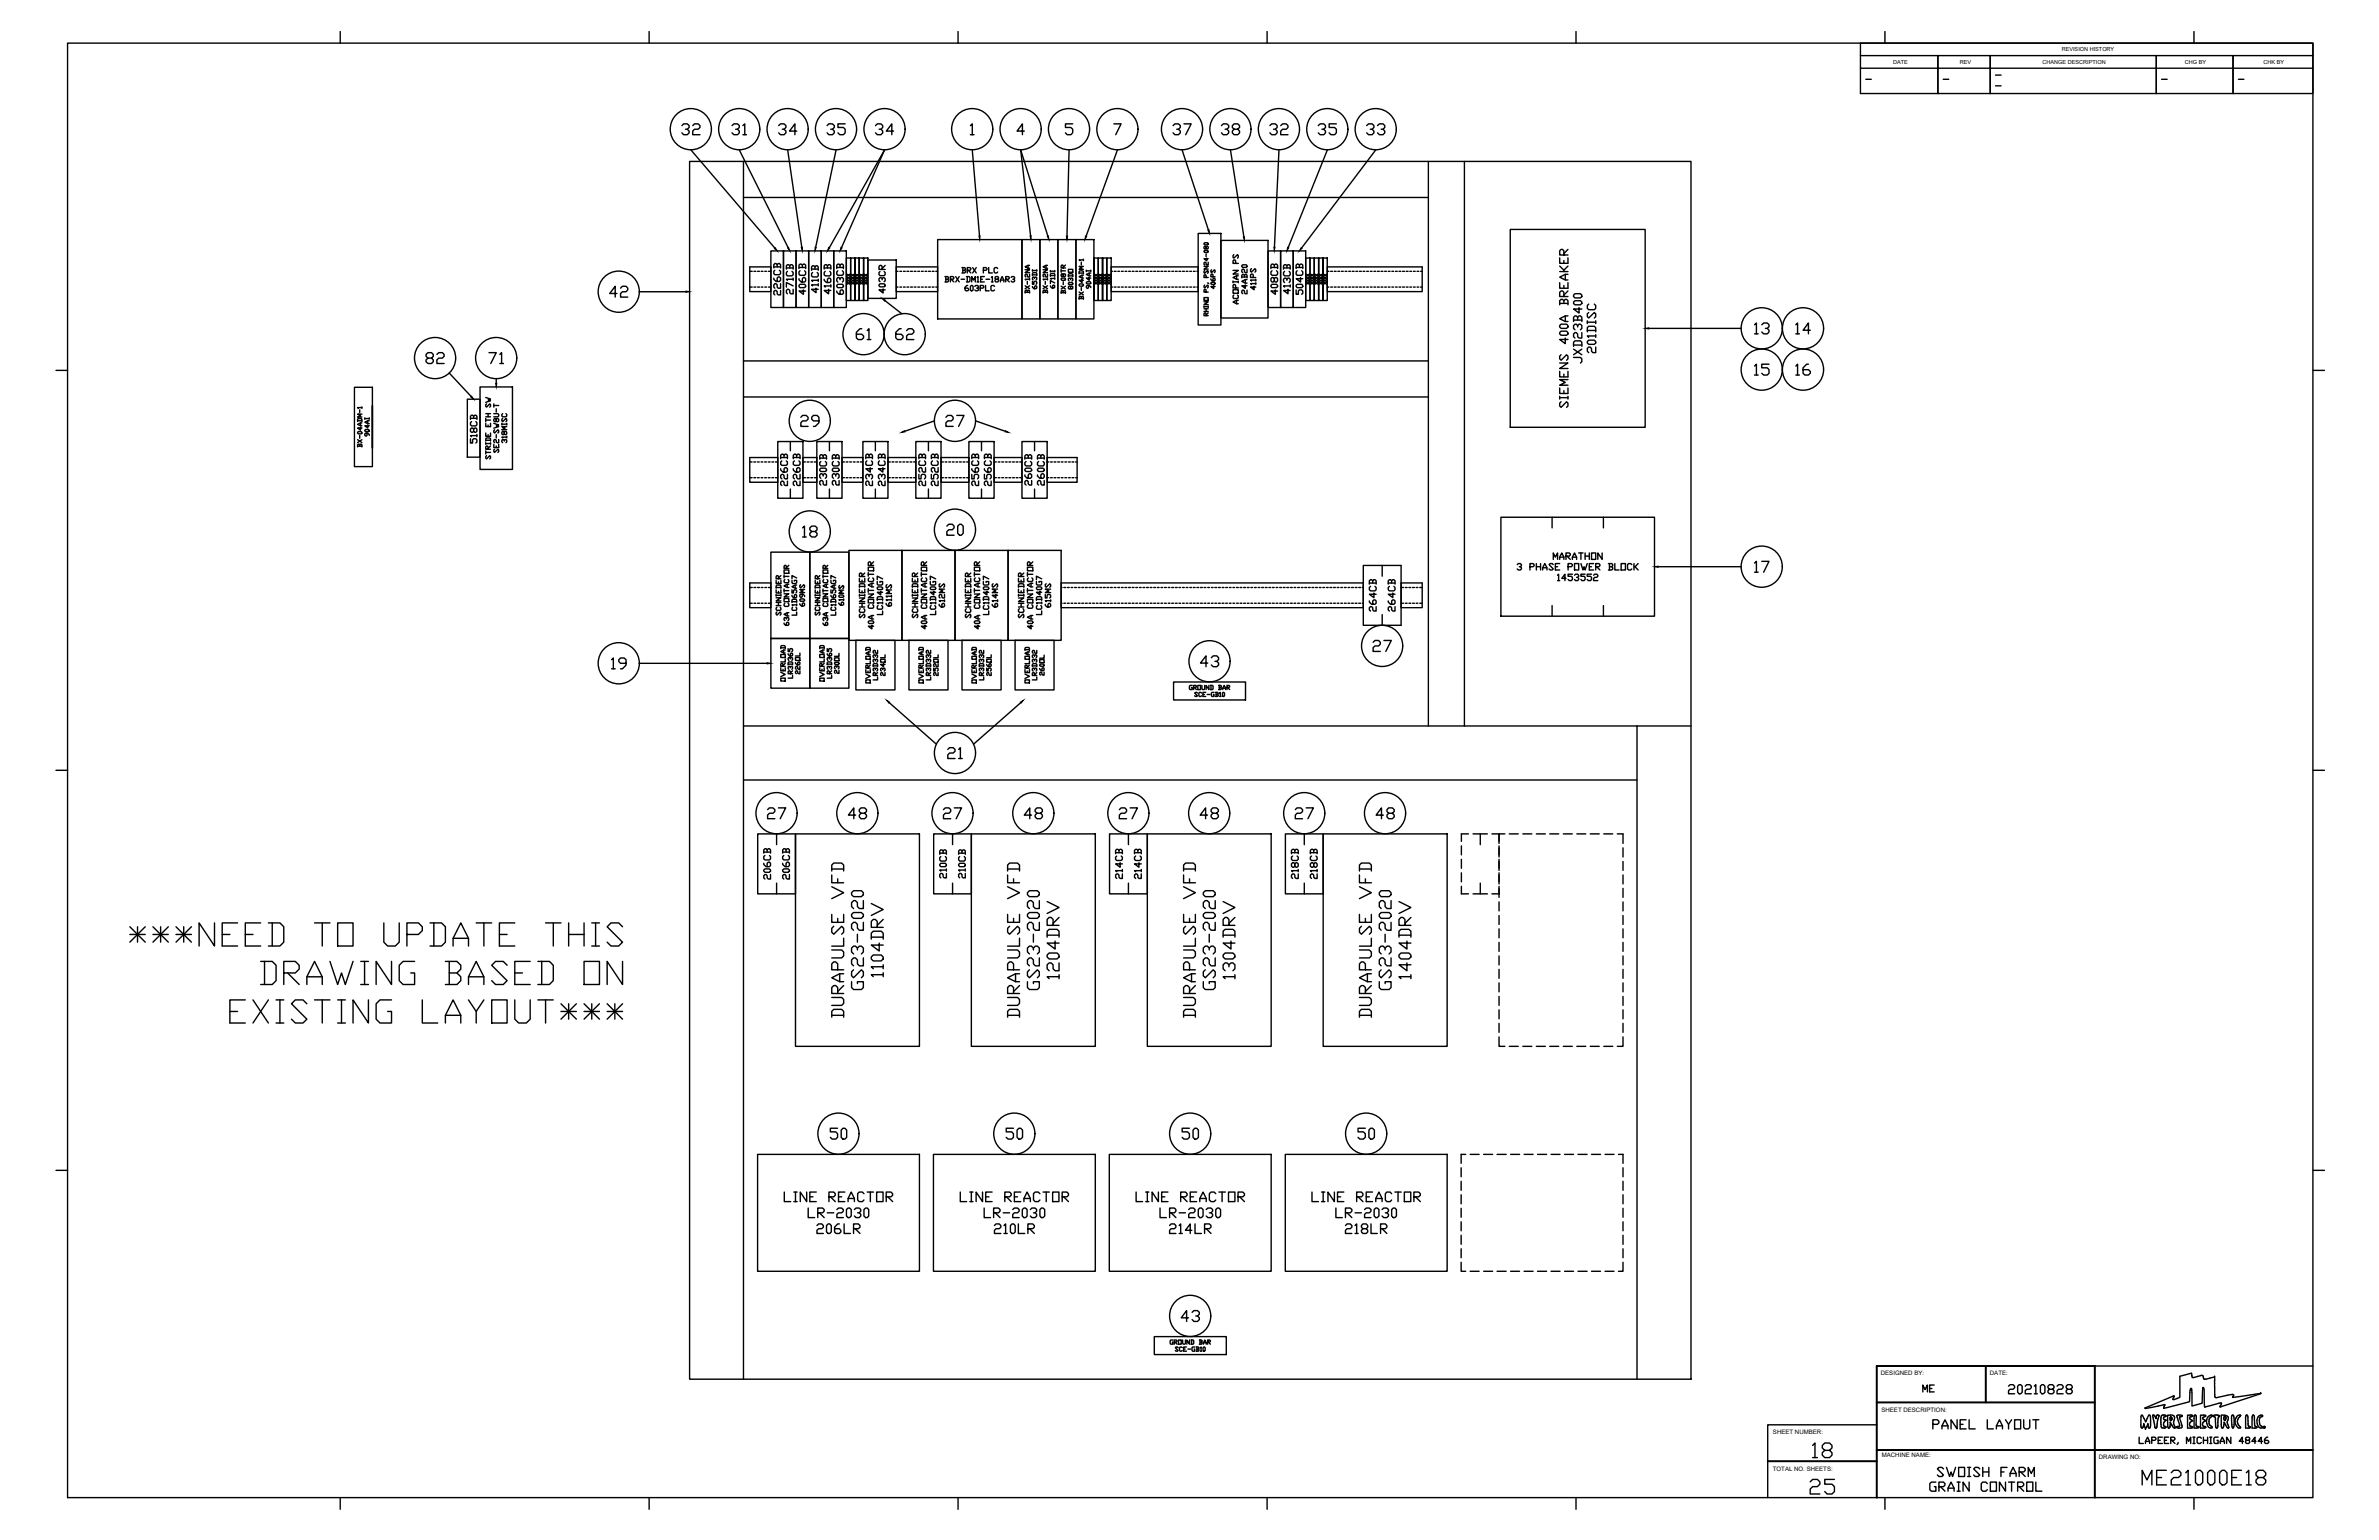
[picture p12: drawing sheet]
<svg xmlns="http://www.w3.org/2000/svg" width="432mm" height="279mm" viewBox="0 0 432 279" stroke-linecap="round" stroke-linejoin="round" font-family="sans-serif">
<defs><g id="words">
<text font-size="6.2" x="327.7" y="272.3">25</text>
<g font-size="5.7">
<text x="328.1" y="265.6">18</text>
<text x="388.1" y="270.6">ME21000E18</text>
</g>
<g font-size="5.3">
<text x="122.8" y="25.8">32</text>
<text x="131.9" y="25.8">31</text>
<text x="140.4" y="25.8">34</text>
<text x="149.2" y="25.8">35</text>
<text x="158" y="25.8">34</text>
<text x="212" y="25.8">37</text>
<text x="220.8" y="25.8">38</text>
<text x="229.7" y="25.8">32</text>
<text x="238.5" y="25.8">35</text>
<text x="247.3" y="25.8">33</text>
<text x="144.6" y="78.7">29</text>
<text x="170.7" y="78.7">27</text>
<text x="144.6" y="98.8">18</text>
<text x="171.1" y="98.4">20</text>
<text x="317.5" y="105.1">17</text>
<text x="248.4" y="119.6">27</text>
<text x="171.1" y="139">21</text>
<text x="138.3" y="149.9">27</text>
<text x="153.1" y="149.9">48</text>
<text x="170.4" y="149.9">27</text>
<text x="184.9" y="149.9">48</text>
<text x="202.1" y="149.9">27</text>
<text x="217" y="149.9">48</text>
<text x="234.2" y="149.9">27</text>
<text x="249.1" y="149.9">48</text>
</g>
<g font-size="4.9">
<text x="109.7" y="55">42</text>
<text x="154.5" y="62.8">61</text>
<text x="161.6" y="62.8">62</text>
<text x="317.5" y="61.7">13</text>
<text x="324.9" y="61.7">14</text>
<text x="76.6" y="67">82</text>
<text x="87.8" y="67">71</text>
<text x="317.5" y="69.1">15</text>
<text x="324.9" y="69.1">16</text>
<text x="110.1" y="122.4">19</text>
<text x="217" y="122.1">43</text>
<text x="149.9" y="207.8">50</text>
<text x="181.7" y="207.8">50</text>
<text x="213.8" y="207.8">50</text>
<text x="245.5" y="207.8">50</text>
<text x="213.4" y="240.9">43</text>
<text x="350.7" y="269.2">SWOISH FARM</text>
</g>
<g font-size="4.4">
<text x="363.7" y="254">20210828</text>
<text x="350" y="260.3">PANEL LAYOUT</text>
</g>
<g font-size="4">
<text x="142.9" y="54.7" transform="rotate(-90 142.9 54.7)">226CB</text>
<text x="147.5" y="54.7" transform="rotate(-90 147.5 54.7)">406CB</text>
<text x="152" y="54.7" transform="rotate(-90 152 54.7)">416CB</text>
<text x="154.2" y="54.7" transform="rotate(-90 154.2 54.7)">603CB</text>
<text x="235.3" y="54.7" transform="rotate(-90 235.3 54.7)">413CB</text>
<text x="146.4" y="89.3" transform="rotate(-90 146.4 89.3)">226CB</text>
<text x="153.5" y="89.3" transform="rotate(-90 153.5 89.3)">230CB</text>
<text x="159.5" y="89.3" transform="rotate(-90 159.5 89.3)">234CB</text>
<text x="171.4" y="89.3" transform="rotate(-90 171.4 89.3)">252CB</text>
<text x="181" y="89.3" transform="rotate(-90 181 89.3)">256CB</text>
<text x="188.4" y="89.3" transform="rotate(-90 188.4 89.3)">260CB</text>
<text x="254.4" y="112.2" transform="rotate(-90 254.4 112.2)">264CB</text>
<text x="236.7" y="160.5" transform="rotate(-90 236.7 160.5)">218CB</text>
<text x="240.2" y="160.5" transform="rotate(-90 240.2 160.5)">218CB</text>
<text x="348.2" y="253.6">ME</text>
</g>
<g font-size="2.6">
<text x="337.6" y="15.5">-</text>
<text x="351.7" y="15.5">-</text>
<text x="361.2" y="14.8">-</text>
<text x="391.6" y="15.5">-</text>
<text x="405.3" y="15.5">-</text>
</g>
<g font-size="1.1">
<text x="341.4" y="249.5">DESIGNED BY:</text>
<text x="361.2" y="249.4">DATE:</text>
<text x="341.5" y="256.2">SHEET DESCRIPTION:</text>
<text x="321.8" y="260.2">SHEET NUMBER:</text>
<text x="321.8" y="266.8">TOTAL NO. SHEETS:</text>
<text x="341.6" y="264.4">MACHINE NAME:</text>
<text x="381" y="264.7">DRAWING NO:</text>
</g>
<g font-size="1">
<text x="343.6" y="11.6">DATE</text>
<text x="355.7" y="11.6">REV</text>
<text x="370.7" y="11.6">CHANGE DESCRIPTION</text>
<text x="374.2" y="9.3">REVISION HISTORY</text>
<text x="396.6" y="11.6">CHG BY</text>
<text x="410.9" y="11.6">CHK BY</text>
</g>
</g></defs>
<!-- layer: TITLE BLOCK -->
<path d="M340.6 254.4h39.6M360.4 247.8v6.6M320.9 265.1h19.7M340.6 271.7v-23.9h39.6v23.9M340.6 263.1h79.2" fill="none" stroke="#000" stroke-width=".36"/>
<g fill="none" stroke="#000" stroke-width=".25">
<path d="M12.3 7.8h407.5v263.9h-407.5zM61.8 5.7v2.1M117.8 5.7v2.1M173.9 5.7v2.1M230 5.7v2.1M286.1 5.7v2.1M337.7 10.1h14v2.3v-2.3h9.5v2.3v-2.3h30.2v2.3v-2.3h13.9v2.3v-2.3h14.5M337.7 12.4h14v4.6v-4.6h9.5v4.6v-4.6h30.2v4.6v-4.6h13.9v4.6v-4.6h14.5M337.7 7.8v9.2h82.1v-9.2h-82.1M342.1 5.7v2.1M398.2 5.7v2.1M10.2 67.2h2.1"/>
<path d="M419.8 67.2h2.1M10.2 139.8h2.1M419.8 139.8h2.1M10.2 212.3h2.1M419.8 212.3h2.1M340.6 258.5h-19.7v13.2M380.2 247.8h39.6M61.8 271.7v2.1M117.8 271.7v2.1M173.9 271.7v2.1M230 271.7v2.1M286.1 271.7v2.1"/>
<path d="M342.1 271.7v2.1M398.2 271.7v2.1"/>
</g>
<!-- layer: 0 -->
<g fill="none" stroke="#000" stroke-width=".25">
<path d="M125.4 27.2l15.2 17.8M134.2 27.2l8.9 17.7M134.9 29.3v220.9M134.9 35.8h124.4M143 27.2l2.5 17.7M151.8 27.2l-3.8 17.7M176.1 22.8l.4-.3v1.9M176.1 24.4h.7M176.5 27.2l1.3 15.6M185.9 23.8h-1.3l1-1.3v1.9M194 27.2l-.3 15.6M194.7 22.5h-1.3v.6h1l.3 .3v.7l-.3 .3h-.7l-.3-.3"/>
<path d="M202.2 22.5h1.3l-1 1.9M202.8 27.2l-5.7 15.7M214.6 27.2l4.7 14.5M223.3 27.2l2.5 15.8M232.1 27.2l-.8 17.7M240.9 27.2l-7.1 17.7M249.7 27.2l-13.5 17.8M259.3 29.3v102.4M265.8 29.3v102.4M116 52.9h8.5M136.1 48.4h3.8v4.5h-3.8zM136.1 49.2h.4"/>
<path d="M136.1 52.1h.4M136.8 49.2h.4M136.8 52.1h.4M137.5 49.2h.3M137.5 52.1h.3M138.2 49.2h.3M138.2 52.1h.3M139.9 45.5h2.3v10.3h-2.3zM142.2 45.5h2.3v10.3h-2.3zM144.5 45.5h2.3v10.3h-2.3zM146.8 45.5h2.3v10.3h-2.3zM149.1 45.5h2.2v10.3h-2.2z"/>
<path d="M151.3 45.5h2.3v10.3h-2.3zM152.7 44.9l7.9-17.7-10.1 17.8M153.6 46.8h.8v7.7h-.8zM154.4 46.8v7.7h.8v-7.7h2.3v7.7h-.8v-7.7v7.7h-.7v-7.7v7.7h-.8v-7.7zM155.3 51.2l.5 .4M155.3 50.7l.5 .4M155.3 50.2l.5 .4M155.3 49.8l.5 .3M155.8 51.2l-.5 .4M155.8 50.7l-.5 .4M155.8 50.2l-.5 .4M155.8 49.8l-.5 .3"/>
<path d="M156.1 51.2l.5 .4M156.1 50.7l.5 .4M156.1 50.2l.5 .4M156.1 49.8l.5 .3M156.6 51.2l-.5 .4M156.6 50.7l-.5 .4M156.6 50.2l-.5 .4M156.6 49.8l-.5 .3M156.9 51.2l.5 .4M156.9 50.7l.5 .4M156.9 50.2l.5 .4M156.9 49.8l.5 .3"/>
<path d="M157.4 51.2l-.5 .4M157.4 50.7l-.5 .4M157.4 50.2l-.5 .4M157.4 49.8l-.5 .3M157.5 47.2h5.2v6.9h-5.2zM159.7 51.5h.8l.2 .4-.2 .1h-.8l-.2-.1zM159.7 49.3l-.2 .2v.3l.2 .2h.8l.2-.2v-.3l-.2-.2M160.1 50.8v-.2l-.4-.2-.2 .2v.3l.2 .2M160.1 50.6l.2-.2 .4 .2v.3l-.2 .2M160.1 48.9v-.6l-.4-.2-.2 .2v.6h1.2M160.3 52.4v.8l-.8-.6h1.2M160.6 54.5l3.1 2.4"/>
<path d="M160.7 48.1l-.6 .6M162.7 48.4h7.5v4.5h-7.5zM162.7 49.2h.3M162.7 52.1h.3M163.3 49.2h.3M163.3 52.1h.3M164 49.2h.3M164 52.1h.3M164.6 49.2h.4M164.6 52.1h.4M165.3 49.2h.3M165.3 52.1h.3"/>
<path d="M165.9 49.2h.4M165.9 52.1h.4M166.6 49.2h.3M166.6 52.1h.3M167.2 49.2h.4M167.2 52.1h.4M167.9 49.2h.3M167.9 52.1h.3M168.5 49.2h.4M168.5 52.1h.4M169.2 49.2h.3M169.2 52.1h.3"/>
<path d="M169.8 49.2h.4M169.8 52.1h.4M170.2 43.5h15.3v14.4h-15.3zM171.5 50.2h.5l.2 .1-.2 .4M171.7 50.7h.3l.2 .3-.2 .2h-.5M171.7 50.2v1M172.5 50.7h.5l.1-.4-.1-.1h-.5v1M172.6 50.7l.5 .5M173.5 50.2l.6 1M174.1 50.2l-.6 1M174.4 50.7h.7M174.6 48.5h.5l.1 .2-.1 .3"/>
<path d="M174.8 49h.3l.1 .4-.1 .1h-.5M174.8 48.5v1M175.4 50.2h.5l.2 .1v.7l-.2 .2h-.5M175.6 49h.5l.1-.3-.1-.2h-.5v1M175.6 50.2v1M175.6 51.8h-.1l-.3 .3v.5l.1 .2h.3l.2-.2-.2-.3h-.4M175.7 49l.5 .5M176.1 52l.2-.2 .3 .2v.6l-.1 .2-.4-.2zM176.4 51.2v-1l.3 .6 .3-.6v1M176.5 48.5l.7 1M176.9 52l.2-.2h.3l.2 .3-.3 .2M177.2 48.5l-.7 1"/>
<path d="M177.3 50.3l.2-.1v1M177.3 51.2h.4M177.4 52.3l.2 .1-.2 .4h-.3l-.2-.2M177.9 52.3h.5l.2-.3-.2-.2h-.5v1M178 50.7h.3M178.5 49h.5l.1-.3-.1-.2h-.5v1M178.7 50.2h-.7v1h.7M178.9 51.8v1h.6M179 50.7h.6M179.5 48.5v1h.6M179.9 50.3l.2-.1v1M179.9 51.2h.4"/>
<path d="M180.5 52l-.2-.2h-.3l-.1 .2v.6l.1 .2h.3l.2-.2M180.7 50.7l-.1-.2 .1-.3h.4l.1 .1-.1 .4h-.4l-.1 .1 .1 .4h.4l.1-.2-.1-.3M181.1 48.7l-.2-.2h-.3l-.2 .2v.7l.2 .1h.3l.2-.1M181.6 51.2v-.4l.3-.6 .3 .6v.4M181.6 50.8h.6M182.5 50.7h.5l.2-.4-.2-.1h-.5v1M182.7 50.7l.5 .5M183.5 50.3l.2-.1h.3l.2 .1-.2 .4h-.2M184 50.7l.2 .1-.2 .4h-.3l-.2-.2M185.5 43.5h3.3v14.4h-3.3zM186.1 48.9h.8l-.8 .6h.8M186.1 53h.8"/>
<path d="M186.1 51.9l.8 .5M186.5 53v-.2l.2-.2 .2 .2v.4M186.5 52.8l-.3-.2-.1 .6M186.5 51v.6M186.6 48.1v.6M186.9 50.7h-.8l.1 .1M186.9 49.7v.6h-.3l-.1-.4-.3-.2-.1 .2 .1 .4M186.9 48.1l-.8 .3 .8 .3M186.9 51.9l-.8 .5M186.9 50.5v.3M187.1 42.8l-1.8-15.6 4.9 15.6M187.4 52l.2 .4h.5l.1-.4-.1-.1-.3 .1v.4"/>
<path d="M187.4 51v.6h.2l.2-.6h.3l.1 .2-.1 .4M187.4 50l.1-.5h.6l.1 .5M187.4 49.9h.8M187.4 48.9v.3M187.4 49.1h.8M187.8 50.5l-.2-.2-.2 .1 .1 .4M187.8 50.4l.1-.1 .3 .1-.1 .4M188.2 48.9v.3M188.8 43.5h3.2v14.4h-3.2zM189.3 48.9h.8l-.8 .6h.8M189.3 53h.8M189.3 51.9l.8 .5"/>
<path d="M189.7 53v-.2l.3-.2 .1 .6M189.7 52.8l-.2-.2-.2 .2v.4M189.7 51v.6M189.9 48.1v.6M190.1 50.7h-.8l.2 .1M190.1 49.7v.6h-.2l-.2-.4-.2-.2-.2 .2v.2l.2 .2M190.1 48.1l-.8 .3 .8 .3M190.1 51.9l-.8 .5M190.1 50.5v.3M190.7 51.9l.2 .4h.4l.1-.2-.1-.4-.2 .2v.4M190.7 50.1v-.4l.1-.1h.5l.1 .1v.4M190.7 50h.7"/>
<path d="M190.7 49.1v.2M190.7 49.2h.7M191.4 51.3l-.7-.4v.5M191.4 50.5h-.7l.1 .2M191.4 49.1v.2M191.4 50.4v.3M192 43.5h3.3v14.4h-3.3zM192.6 50.6l.1-.1h.6l.1 .2-.1 .2h-.6zM192.6 53.1h.8M192.6 51.9l.8 .5M192.6 48.9v.5M192.6 49.1h.8"/>
<path d="M193 53.1v-.3l.3-.1 .1 .5M193 52.8l-.3-.1-.1 .5M193 49.8l.1-.1 .3 .1v.3l-.3 .1-.1-.4-.3-.1-.1 .4 .1 .1 .3-.1M193 48.6v-.4l-.3-.1-.1 .1v.4h.8M193 51.1v.5M193.4 51.9l-.8 .5M193.4 48.1l-.4 .4M193.9 51.4l.1-.1h.6l.1 .2-.1 .1h-.6zM193.9 50.2v-.4l.1-.1h.6l.1 .1v.4M193.9 48.9h.8v.5h-.8zM193.9 50.1h.8M194.3 52l.3-.1 .1 .1v.3l-.3 .1-.2-.5-.3 .1 .1 .4 .3-.1"/>
<path d="M194.3 50.7v-.1l-.3-.1-.1 .1 .1 .4M194.3 50.6l.1-.1 .3 .1v.3l-.1 .1M195.3 43.5h3.3v14.4h-3.3zM195.9 51.6l.1-.1h.5l.1 .3-.1 .1h-.5zM195.9 49.7v-.4l.1-.2h.5l.1 .2v.4M195.9 54.2h.7M195.9 53l.7 .5M195.9 49.5h.7M196.3 54.2v-.3l.2-.1 .1 .5M196.3 53.9l-.3-.1-.1 .5M196.3 47.6v.5M196.3 52.2v.5"/>
<path d="M196.4 50.7v.6l-.5-.4h.7M196.4 49.9v.6M196.6 49.9l-.7 .3 .7 .3M196.6 48.3h-.7l.5 .3-.5 .3h.7M196.6 47.2h-.7l.1 .1M196.6 53l-.7 .5M196.6 47v.3M197.2 51.3l.1-.2h.6l.1 .3-.1 .1h-.6zM197.2 49.1h.8M197.2 49v.3M197.6 51.8v.4l-.3 .1-.1-.1v-.3l.1-.1h.4l.3 .4M197.7 50.3v.6l-.5-.4h.8"/>
<path d="M197.7 49.5v.6M198 49.5l-.8 .3 .8 .3M198 49v.3M198.6 46.8h.7v7.7h-.7v-7.7v7.7M198.7 51.2l.5 .4M198.7 50.7l.5 .4M198.7 50.2l.5 .4M198.7 49.8l.5 .3M199.2 51.2l-.5 .4M199.2 50.7l-.5 .4M199.2 50.2l-.5 .4M199.2 49.8l-.5 .3"/>
<path d="M199.3 46.8h.8v7.7h-.8zM199.5 51.2l.5 .4M199.5 50.7l.5 .4M199.5 50.2l.5 .4M199.5 49.8l.5 .3M200 51.2l-.5 .4M200 50.7l-.5 .4M200 50.2l-.5 .4M200 49.8l-.5 .3M200.1 46.8h.8v7.7h-.8v-7.7v7.7M200.3 51.2l.5 .4M200.3 50.7l.5 .4"/>
<path d="M200.3 50.2l.5 .4M200.3 49.8l.5 .3M200.8 51.2l-.5 .4M200.8 50.7l-.5 .4M200.8 50.2l-.5 .4M200.8 49.8l-.5 .3M200.9 46.8h.8v7.7h-.8zM201 51.2l.5 .4M201 50.7l.5 .4M201 50.2l.5 .4M201 49.8l.5 .3M201.5 51.2l-.5 .4"/>
<path d="M201.5 50.7l-.5 .4M201.5 50.2l-.5 .4M201.5 49.8l-.5 .3M201.7 48.4h15.8v4.5h-15.8zM201.7 49.2h.2M201.7 52.1h.2M202.2 49.2h.4M202.2 52.1h.4M202.9 49.2h.3M202.9 52.1h.3M203.5 49.2h.4M203.5 52.1h.4"/>
<path d="M204.2 49.2h.3M204.2 52.1h.3M204.9 49.2h.3M204.9 52.1h.3M205.5 49.2h.3M205.5 52.1h.3M206.1 49.2h.4M206.1 52.1h.4M206.8 49.2h.3M206.8 52.1h.3M207.5 49.2h.3M207.5 52.1h.3"/>
<path d="M208.1 49.2h.3M208.1 52.1h.3M208.8 49.2h.3M208.8 52.1h.3M209.4 49.2h.3M209.4 52.1h.3M210.1 49.2h.3M210.1 52.1h.3M210.7 49.2h.4M210.7 52.1h.4M211.4 49.2h.3M211.4 52.1h.3"/>
<path d="M212 49.2h.4M212 52.1h.4M212.7 49.2h.3M212.7 52.1h.3M213.3 49.2h.4M213.3 52.1h.4M214 49.2h.3M214 52.1h.3M214.6 49.2h.4M214.6 52.1h.4M215.3 49.2h.3M215.3 52.1h.3"/>
<path d="M215.9 49.2h.4M215.9 52.1h.4M216.6 49.2h.3M216.6 52.1h.3M217.2 49.2h.3M217.2 52.1h.3M217.5 42.3h4.1v16.7h-4.1zM218.5 54.8h.8l-.8 .5h.8M218.5 54h.8v.5h-.8zM218.5 48.3h.8l-.8 .5h.8M218.5 45.5l.7-.1 .1 .3-.1 .1h-.5zM218.5 44.2l.2-.2h.5l.1 .3-.1 .1h-.5z"/>
<path d="M218.5 56.5h.8M218.5 56h.8M218.5 55.5v.3M218.5 55.6h.8M218.7 51.7l-.2 .4 .2 .1 .5-.5 .1 .2-.1 .3M218.7 49.1l-.2 .1 .2 .4 .5-.5 .1 .1-.1 .4M218.9 57.3v-.4l-.2-.1-.2 .1v.4h.8M218.9 53v-.4l-.2-.1-.2 .1v.4h.8M218.9 50.3v-.3l-.2-.2-.2 .2v.3h.8M218.9 44.8l.3-.1 .1 .4-.3 .1-.2-.5-.3 .1 .2 .4 .2-.1M218.9 46.1v.5M218.9 56v.5"/>
<path d="M219 46.8v.5l-.5-.4h.8M219.2 51.3l.2 .2M219.3 47.6v.5h-.3l-.2-.5-.3 .1 .2 .4M219.3 56.8l-.4 .3M219.3 55.5v.3M219.8 51.3l.1-.1h.5l.1 .3-.1 .1h-.5zM219.8 50.6l.2 .4h.4l.1-.1-.1-.4-.2 .1v.4M219.9 49l-.1 .3 .1 .2 .5-.5 .1 .1-.1 .4M220.2 50.2v-.4l-.3-.1-.1 .1v.4h.7M220.3 51.9v.5l-.5-.4h.7M221.6 43.6h8.6v14.1h-8.6zM223.8 52.6h1v.6h-1z"/>
<path d="M223.8 49.1h1l-1 .6h1M223.8 51.1h1M223.8 51v.3M224 53.5l-.2 .2v.3l.2 .2h.6l.2-.2v-.3l-.2-.2M224 46.2l-.2 .2v.3l.2 .1 .6-.6 .2 .2v.3l-.2 .1M224.3 52.3v-.5l-.3-.2-.2 .2v.5h1M224.3 47.8v-.5l-.3-.1-.2 .1v.5h1M224.4 50v.7M224.4 54.5v.6M224.8 54.5h-.4l-.6 .3 .6 .3h.4M224.8 50h-.4l-.6 .3 .6 .4h.4M224.8 51v.3"/>
<path d="M225.4 48.2l.2-.2h.6l.1 .4-.1 .1h-.6zM225.4 50.3h.9M225.9 50.3v-.4l.3-.1 .1 .1v.5M225.9 49.9l-.3-.1-.2 .1v.5M226 51.7v.6l-.6-.4h.9M226 50.7v.7M226.3 52.6v.7h-.3l-.3-.7-.3 .2v.3l.2 .2M226.3 50.7h-.3l-.6 .3 .6 .4h.3M226.3 48.8v.7h-.3l-.3-.7-.3 .2v.3l.2 .2M227.1 48.7l-.1 .2v.3l.1 .2 .7-.7 .1 .2v.3l-.1 .2M227.5 50.3v-.4l-.4-.2-.1 .2v.4h.9M227.6 51.9v.7l-.6-.5h.9"/>
<path d="M227.9 51.4h-.9l.1 .2M227.9 50.8h-.9l.1 .2M227.9 50.7v.3M227.9 51.3v.3M230.2 45.5h2.2v10.3h-2.2zM230.7 48.5h1.2M230.9 51.6h.8l.2 .4-.2 .2h-.8l-.2-.2zM230.9 49.1l-.2 .2v.4l.2 .2h.8l.2-.2v-.4l-.2-.2M231.3 50.6l.2-.3h.2l.2 .3v.4l-.2 .2h-.2l-.2-.2v-.4l-.2-.3h-.2l-.2 .3v.4l.2 .2h.2l.2-.2M231.3 48.1l-.2-.2-.4 .2v.6M231.5 52.6v.8l-.8-.6h1.2M232.4 45.5h2.3v10.3h-2.3z"/>
<path d="M234.7 45.5h2.3v10.3h-2.3zM237 46.8h.8v7.7h-.8zM237.1 51.2l.5 .4M237.1 50.7l.5 .4M237.1 50.2l.5 .4M237.1 49.8l.5 .3M237.6 51.2l-.5 .4M237.6 50.7l-.5 .4M237.6 50.2l-.5 .4M237.6 49.8l-.5 .3M237.8 46.8v7.7h.8v-7.7h2.3v7.7h-.8v-7.7v7.7h-.8v-7.7v7.7h-.7v-7.7zM237.9 51.2l.5 .4"/>
<path d="M237.9 50.7l.5 .4M237.9 50.2l.5 .4M237.9 49.8l.5 .3M238.4 51.2l-.5 .4M238.4 50.7l-.5 .4M238.4 50.2l-.5 .4M238.4 49.8l-.5 .3M238.7 51.2l.5 .4M238.7 50.7l.5 .4M238.7 50.2l.5 .4M238.7 49.8l.5 .3M239.2 51.2l-.5 .4"/>
<path d="M239.2 50.7l-.5 .4M239.2 50.2l-.5 .4M239.2 49.8l-.5 .3M239.5 51.2l.5 .4M239.5 50.7l.5 .4M239.5 50.2l.5 .4M239.5 49.8l.5 .3M240 51.2l-.5 .4M240 50.7l-.5 .4M240 50.2l-.5 .4M240 49.8l-.5 .3M240.3 51.2l.5 .4"/>
<path d="M240.3 50.7l.5 .4M240.3 50.2l.5 .4M240.3 49.8l.5 .3M240.8 51.2l-.5 .4M240.8 50.7l-.5 .4M240.8 50.2l-.5 .4M240.8 49.8l-.5 .3M240.9 48.4h17.2v4.5h-17.2zM240.9 49.2h.3M240.9 52.1h.3M241.5 49.2h.4M241.5 52.1h.4"/>
<path d="M242.2 49.2h.3M242.2 52.1h.3M242.8 49.2h.4M242.8 52.1h.4M243.5 49.2h.3M243.5 52.1h.3M244.1 49.2h.4M244.1 52.1h.4M244.8 49.2h.3M244.8 52.1h.3M245.4 49.2h.4M245.4 52.1h.4"/>
<path d="M246.1 49.2h.3M246.1 52.1h.3M246.7 49.2h.4M246.7 52.1h.4M247.4 49.2h.3M247.4 52.1h.3M248.1 49.2h.3M248.1 52.1h.3M248.7 49.2h.3M248.7 52.1h.3M249.4 49.2h.3M249.4 52.1h.3"/>
<path d="M250 49.2h.3M250 52.1h.3M250.7 49.2h.3M250.7 52.1h.3M251.3 49.2h.3M251.3 52.1h.3M252 49.2h.3M252 52.1h.3M252.6 49.2h.3M252.6 52.1h.3M253.3 49.2h.3M253.3 52.1h.3"/>
<path d="M253.9 49.2h.4M253.9 52.1h.4M254.6 49.2h.3M254.6 52.1h.3M255.2 49.2h.4M255.2 52.1h.4M255.9 49.2h.3M255.9 52.1h.3M256.5 49.2h.4M256.5 52.1h.4M257.2 49.2h.3M257.2 52.1h.3"/>
<path d="M257.8 49.2h.3M257.8 52.1h.3M274.1 41.6h24.5v35.9h-24.5zM283.1 59.1l.2-.3h1l.3 .3v.2l-.3 .3h-1l-.2-.3zM283.1 51.3v1h1.5v-1M283.1 48.3l.8 .7v.3M283.1 46.8v1h1.5v-1M283.1 55h1.5M283.1 49.3h1.5M283.9 55v-.4l.2-.3h.2l.3 .3v.7M283.9 54.6l-.3-.3h-.3l-.2 .3v.7M283.9 53.8v-.8l-.3-.2h-.3l-.2 .2v.8h1.5"/>
<path d="M283.9 46.3v-.8l-.3-.3h-.3l-.2 .3v.8h1.5M283.9 47.3v.5M283.9 51.8v.5M284.1 49.8v1M284.1 57.3v1M284.6 57.3h-.5l-1 .5 1 .5h.5M284.6 49.8h-.5l-1 .5 1 .5h.5M284.6 52.8l-.7 .7M284.6 48.3l-.7 .7M284.6 45.2l-.7 .8M285.6 54.8l.3-.2h1l.2 .2v.2l-.2 .3h-1l-.3-.3zM285.6 58.1h1.5"/>
<path d="M285.9 53.3h1l.2 .2v.3l-.2 .3h-1l-.3-.3v-.3zM286.3 59.3v-.2l-.2-.3h-.2l-.3 .3v.5l.3 .2M286.3 59.1l.3-.3h.3l.2 .3v.5l-.2 .2M286.3 58.1v-.5l.3-.3h.3l.2 .3v.7M286.3 57.6l-.2-.3h-.2l-.3 .3v.7M286.6 55.8v1l-1-.7h1.5M288.1 60h1.5M288.1 58.2v.5M288.1 58.5h1.5M288.4 56.7l-.3 .2v.5l.3 .3 1-1 .2 .2v.5l-.2 .3M288.4 55.2l-.3 .2v.5l.3 .3h1l.2-.3v-.5l-.2-.2M289.6 58.2v.5"/>
<path d="M299.2 59.6h16.8M64.3 70.3h3.3v14.4h-3.3zM64.9 76.5v-.4l.1-.2h.6l.1 .2v.4M64.9 79.8l.8 .5M64.9 76.3h.8M65 78.3h.6l.1 .3-.1 .1h-.6l-.1-.1zM65.3 74.4v.5M65.3 79v.5M65.4 77.5v.6l-.5-.4h.8M65.4 76.7v.6M65.7 76.7l-.8 .3 .8 .3M65.7 75.1h-.8l.5 .3-.5 .3h.8"/>
<path d="M65.7 73.9h-.8l.1 .2M65.7 79.8l-.8 .5M65.7 73.8v.3M66.2 75.8v.3M66.2 75.9h.8M66.3 77.9h.6l.1 .3-.1 .1h-.6l-.1-.1zM66.6 78.6v.4l-.3 .1-.1-.1 .1-.4h.4l.3 .4M66.7 77.1v.6l-.5-.4h.8M66.7 76.3v.6M67 76.3l-.8 .3 .8 .3M67 75.8v.3M81.5 67.7l4 4.2"/>
<path d="M84.8 72.4h2.3v10.5h-2.3zM85.4 79.6v.8h.4v-.6l.2-.2h.4l.2 .2v.4l-.2 .2M85.4 75.9h1.2M85.6 76.5l-.2 .2v.4l.2 .2h.8l.2-.2v-.4l-.2-.2M86 77.8l.2-.1 .4 .1v.4l-.4 .2-.2-.2v-.4l-.4-.1-.2 .1v.4l.2 .2 .4-.2M86 75.9v-.4l.4-.2 .2 .2v.6M86 75.5l-.2-.2-.4 .2v.6M86.6 79h-1.2l.2 .2M86.6 78.8v.4M87.1 70.2h5.9v15h-5.9zM88.2 78.6v.6h.8v-.6M88.2 76.8v.6h.8v-.6"/>
<path d="M88.2 72.1l.8 .3-.4 .2 .4 .1-.8 .3M88.2 75.9v.6M88.2 79.9h.8M88.2 76.2h.8M88.2 75.6h.8M88.2 75h.8M88.3 73.3l-.1 .1v.3l.1 .2 .6-.6 .1 .1v.3l-.1 .2M88.6 75v.6M88.6 77.1v.3M88.6 78.9v.3M89.6 76.8l.9 .3-.4 .2 .4 .1-.9 .3M89.6 75h.8l.1 .2v.3l-.1 .1h-.8"/>
<path d="M89.6 73.3v.6M89.6 73.6h.9M89.8 78l-.2 .1v.3l.2 .2 .6-.6 .1 .1v.3l-.1 .2M90.1 76.1l.1-.2 .3 .2v.3l-.3 .1-.1-.1v-.3l-.3-.2-.2 .2v.3l.2 .1 .3-.1M90.1 68.7v.8M90.1 74.2v.6M90.1 78.9v.6M90.5 79.7v.6h-.3l-.1-.1v-.3l-.3-.2-.2 .2v.3l.2 .1M91.1 76.8v.3M91.1 77h.9M91.2 75.9l-.1 .2v.3l.1 .1 .6-.6 .2 .2v.3l-.2 .1M91.2 75l-.1 .2v.3l.1 .1h.6l.2-.1v-.3l-.2-.2"/>
<path d="M91.5 79.9l.2-.2 .3 .2v.3l-.2 .1M91.5 78.4l.2-.1 .3 .1v.3l-.2 .2-.3-.2v-.3l-.1-.1-.3 .1v.3l.1 .2 .3-.2M92 79.3h-.9l.1 .2M92 77.4h-.9l.6 .3-.6 .3h.9M92 76.8v.3M92 79.2v.3M134.9 65.5h124.4M134.9 72h124.4M169.6 76.4l-5.4 1.8M177.1 76.4l5.4 1.8M283.1 70.4v1h1.5v-1M283.1 67.4v1h1.5v-1"/>
<path d="M283.1 65.9h1.5l-1.5 1h1.5M283.1 60.3l.2-.2h1l.3 .2v.3l-.3 .2h-1l-.2-.2zM283.1 71.9v.5M283.1 72.2h1.5M283.3 72.9l-.2 .2v.6l.2 .2 1-1 .3 .2v.6l-.3 .2M283.3 64.4l-.2 .2v.5l.2 .3 1-1 .3 .2v.5l-.3 .3M283.9 67.9v.5M283.9 70.9v.5M284.1 61.3v1l-1-.7h1.5M284.6 68.9h-1.5l1 .5-1 .5h1.5M284.6 71.9v.5M285.6 64.8h1.3l.2 .3v.5l-.2 .3"/>
<path d="M285.6 62.8v-.7l.3-.3h1l.2 .3v.7M285.6 63.3l1.5 1.1M285.6 62.6h1.5M287.1 60.3v1h-.5l-.3-.2v-.5l-.2-.3h-.2l-.3 .3v.5l.3 .2M287.1 63.3l-1.5 1.1M288.1 60.2v-.7l.3-.3h1l.2 .3v.7M288.4 61.7h1l.2 .3v.2l-.2 .3h-1l-.3-.3v-.2zM289.6 63v1h-.5l-.2-.3v-.5l-.3-.2h-.2l-.3 .2v.5l.3 .3M289.6 61h-1.5l.3 .2M289.6 60.7v.5M64.9 81h.8M65.3 81v-.3l.3-.1 .1 .1v.4"/>
<path d="M65.3 80.7l-.3-.1-.1 .1v.4M67.6 81.3v-7.7v7.7M88.2 80v-.4l.1-.1h.6l.1 .1v.4M88.2 80.3v.3M88.2 81.8v.6M88.2 82.1h.8M88.2 80.5h.8M88.3 82.7l-.1 .1v.3l.1 .2 .6-.6 .1 .1v.3l-.1 .2M88.6 81.5v-.4l-.3-.2-.1 .2v.4h.8M89 80.9l-.4 .5M89 80.3v.3M89.6 80.6v.6h.9v-.6"/>
<path d="M89.8 81.5l-.2 .2v.3l.2 .1 .6-.6 .1 .2v.3l-.1 .1M90.1 80.9v.3M91.5 80l-.1-.3-.3 .2v.3l.1 .1M136.1 83h5.1v4.5h-5.1zM136.1 83.8h.4M136.1 86.7h.4M136.8 83.8h.4M136.8 86.7h.4M137.5 83.8h.3M137.5 86.7h.3M138.1 83.8h.4M138.1 86.7h.4"/>
<path d="M138.8 83.8h.3M138.8 86.7h.3M139.4 83.8h.4M139.4 86.7h.4M140.1 83.8h.3M140.1 86.7h.3M140.7 83.8h.5M140.7 86.7h.5M141.2 80.1h4.5v10.3h-4.5zM141.7 85v.3l.4 .4h.6l.2-.3v-.4l-.2-.1-.4 .1v.7M141.7 83h1.2M141.9 83.6l-.2 .2v.4l.2 .2h.8l.2-.2v-.4l-.2-.2"/>
<path d="M142.3 82.6l-.4-.2-.2 .2v.6M142.9 87.3v.8h-.4l-.2-.2v-.4l-.2-.2-.4 .2v.4l.2 .2M142.9 86.1v.8h-.4l-.2-.2v-.4l-.4-.2-.2 .2v.4l.2 .2M145.7 83h2.6v4.5h-2.6zM147.8 83.8h.5M147.8 86.7h.5M148.3 80.1h4.5v10.3h-4.5zM148.8 83.1h1.2M149 84.9h.8l.2 .2v.3l-.2 .1h-.8l-.2-.1zM149 83.7l-.2 .2v.4l.2 .2h.8l.2-.2v-.4l-.2-.2M149.4 86.4v-.2l-.2-.2h-.2l-.2 .2v.4l.2 .2M149.4 82.7l-.2-.2h-.2l-.2 .2v.6"/>
<path d="M150 87.2v.8h-.4l-.2-.2v-.4l-.2-.2h-.2l-.2 .2v.4l.2 .2M152.8 83h3.8v4.5h-3.8zM154.1 99.9h9.6v16.3h-9.6zM154.9 83.8h.3M154.9 86.7h.3M156.6 80.1h4.6v10.3h-4.6zM161.2 83h5v4.5h-5zM161.2 83.8h.4M161.2 86.7h.4M161.9 83.8h.3M161.9 86.7h.3M162.6 83.8h.3"/>
<path d="M162.6 86.7h.3M163.2 83.8h.3M163.2 86.7h.3M163.7 99.9h9.6v16.3h-9.6zM163.9 83.8h.3M163.9 86.7h.3M164.5 83.8h.4M164.5 86.7h.4M165.2 83.8h.3M165.2 86.7h.3M165.8 83.8h.4M165.8 86.7h.4"/>
<path d="M166.2 80.1h4.6v10.3h-4.6zM166.8 86.1v.8h.4v-.6l.2-.2h.4l.2 .2v.4l-.2 .2M166.8 83h1.2M167 83.6l-.2 .2v.4l.2 .2h.8l.2-.2v-.4l-.2-.2M167.4 82.6l-.2-.2h-.2l-.2 .2v.6M168 87.3v.8h-.4l-.2-.2v-.4l-.2-.2h-.2l-.2 .2v.4l.2 .2M168 84.9v.8h-.4l-.2-.3v-.4l-.4-.1-.2 .1v.4l.2 .3M170.8 83h5.1v4.5h-5.1zM172.9 83.8h.3M172.9 86.7h.3M173.3 99.9h9.7v16.3h-9.7zM173.5 83.8h.3"/>
<path d="M173.5 86.7h.3M174.1 83.8h.4M174.1 86.7h.4M174.8 83.8h.3M174.8 86.7h.3M175.5 83.8h.4M175.5 86.7h.4M175.9 80.1h4.5v10.3h-4.5zM176.4 86.1v.8h.4v-.6l.2-.2h.4l.2 .2v.4l-.2 .2M176.4 85v.3l.4 .4h.6l.2-.3v-.4l-.2-.1-.4 .1v.7M176.4 83h1.2M176.6 83.6l-.2 .2v.4l.2 .2h.8l.2-.2v-.4l-.2-.2"/>
<path d="M177 82.6l-.2-.2h-.2l-.2 .2v.6M177.6 87.3v.8h-.4l-.2-.2v-.4l-.2-.2h-.2l-.2 .2v.4l.2 .2M180.4 83h5.1v4.5h-5.1zM182.5 83.8h.3M182.5 86.7h.3M183 99.9h9.6v16.3h-9.6zM183.1 83.8h.4M183.1 86.7h.4M183.8 83.8h.3M183.8 86.7h.3M185.5 80.1h4.6v10.3h-4.6zM190.1 83h5.4v4.5h-5.4z"/>
<path d="M190.1 83.8h.2M190.1 86.7h.2M190.7 83.8h.3M190.7 86.7h.3M191.3 83.8h.4M191.3 86.7h.4M192 83.8h.3M192 86.7h.3M192.6 83.8h.3M192.6 86.7h.3M193.3 83.8h.3M193.3 86.7h.3"/>
<path d="M193.9 83.8h.4M193.9 86.7h.4M194.6 83.8h.3M194.6 86.7h.3M195.2 83.8h.3M195.2 86.7h.3M272.4 93.8h27.9v18h-27.9zM281.7 93.8v2M291 93.8v2M136.1 105.8h3.8v4.5h-3.8zM136.1 109.4h.4M136.1 106.6h.4"/>
<path d="M136.8 109.4h.4M136.8 106.6h.4M137.5 109.4h.3M137.5 106.6h.3M138.2 109.4h.3M138.2 106.6h.3M138.8 109.4h.3M138.8 106.6h.3M139.5 109.4h.4M139.5 106.6h.4M139.9 100.2h7.1v15.6h-7.1zM139.9 115.8h7.1v9.1h-7.1z"/>
<path d="M140.9 108.5h.8l-.8 .5h.8M140.9 107v.6h.8v-.6M140.9 106.7v-.4l.1-.2h.6l.1 .2v.4M140.9 105.3v.6h.8v-.6M140.9 108h.8M140.9 109.9h.8M140.9 109.3h.8M140.9 107.9v.3M140.9 106.6h.8M141 111l-.1 .2v.3l.1 .1 .6-.6 .1 .2v.3l-.1 .1M141 110.2l-.1 .1v.3l.1 .1h.6l.1-.1v-.3l-.1-.1M141.3 105v-.4l-.3-.2-.1 .2v.4h.8"/>
<path d="M141.3 105.6v.3M141.3 107.3v.3M141.3 109.3v.6M141.7 118.7h.8v.6h-.8zM141.7 117.7l.1-.6h.6l.1 .2v.4M141.7 117.5h.8M141.7 107.9v.3M141.7 104.4l-.4 .5M142.2 117.9v.6M142.3 113l.3 .5h.4l.2-.2v-.3l-.3-.1-.2 .1v.5M142.3 108.6h.9v.6h-.9zM142.3 107.7h.9l-.9 .6h.9"/>
<path d="M142.3 103.4h.9v.6h-.9zM142.3 104.3v.6M142.3 106.9v.5M142.3 107.2h.9M142.3 104.6h.9M142.5 109.4l-.2 .2v.3l.2 .1h.5l.2-.1v-.3l-.2-.2M142.5 105.1l-.2 .2v.3l.2 .1h.5l.2-.1v-.3l-.2-.2M142.5 119.5v.6h-.8M142.5 117.9l-.8 .3 .8 .3M142.7 112.3v-.1l-.2-.2-.2 .2v.3l.2 .1M142.7 112.2l.2-.2 .3 .2v.3l-.2 .1M142.7 103.1v-.4l-.2-.1-.2 .1v.4h.9"/>
<path d="M142.9 106v.6M142.9 111.2v.6M143.1 118.6l.2 .4h.4l.2-.1-.2-.4-.2 .1v.4M143.1 117.7v.5h.2v-.4l.2-.1 .4 .1-.2 .4M143.2 111.2h-.3l-.6 .3 .6 .3h.3M143.2 106h-.3l-.6 .3 .6 .3h.3M143.2 102.6l-.5 .4M143.5 119.5l-.2-.2h-.1l-.1 .1 .1 .4M143.5 119.4l.1-.1 .3 .1-.2 .4M143.7 109.3v-.4l.2-.2h.6l.1 .2v.4M143.7 108l.3 .5h.5l.1-.5-.1-.1-.3 .1v.5M143.7 107v.6h.3v-.4l.2-.2h.3l.1 .2-.1 .4"/>
<path d="M143.7 105.3v.4l.2 .2h.6l.1-.2v-.4h-.4v.1M143.7 109.2h.9M143.9 110.2l-.2 .1 .2 .4h.6l.1-.1-.1-.4M144.3 106.1v.6M144.4 119.3h.8v.5h-.8zM144.6 111v.6h-.9M144.6 109.7h-.9l.2 .2M144.6 106.1h-.3l-.6 .3 .9 .3M144.6 104.9l-.9-.5v.6M144.6 109.6v.3M145.2 109.5l.3 .5h.4l.1-.2v-.3l-.1-.1-.3 .1v.5M145.2 118.5v.5h-.8"/>
<path d="M145.3 108.7h.6l.1 .2-.1 .2h-.6l-.1-.2zM145.3 106.1l-.1 .1v.3l.1 .2 .6-.6 .1 .1v.3l-.1 .2M145.6 107.8v.4l-.1 .2-.3-.2v-.3l.1-.1h.5l.2 .4M146 106.9h-.8l.6 .3-.6 .3h.8M147 100.2h7.1v15.6h-7.1zM147 115.8h7.1v9.1h-7.1zM148 108.5h.8l-.8 .5h.8M148 107v.6h.8v-.6M148 106.7v-.4l.1-.2h.6l.1 .2v.4M148 105.3v.6h.8v-.6M148 108h.8M148 109.9h.8"/>
<path d="M148 109.3h.8M148 106.6h.8M148 107.9v.3M148.1 111l-.1 .2 .1 .4 .6-.6 .1 .2-.1 .4M148.1 110.2l-.1 .1 .1 .4h.6l.1-.1-.1-.4M148.4 105v-.4l-.3-.2-.1 .2v.4h.8M148.4 105.6v.3M148.4 107.3v.3M148.4 109.3v.6M148.8 118.7h.8v.6h-.8zM148.8 117.7v-.4l.1-.2h.6l.1 .6M148.8 117.5h.8"/>
<path d="M148.8 107.9v.3M148.8 104.4l-.4 .5M149.3 117.9v.6M149.4 113l.3 .5h.4l.1-.2v-.3l-.1-.1-.3 .1v.5M149.4 108.6h.8v.6h-.8zM149.4 107.7h.8l-.8 .6h.8M149.4 103.4h.8v.6h-.8zM149.4 107.2h.8M149.4 104.6h.8M149.4 104.3v.6M149.4 106.9v.5M149.5 109.4l-.1 .2v.3l.1 .1h.6l.1-.1v-.3l-.1-.2"/>
<path d="M149.5 105.1l-.1 .2v.3l.1 .1h.6l.1-.1v-.3l-.1-.2M149.6 119.5v.6h-.8M149.6 117.9l-.8 .3 .8 .3M149.8 112.3l-.1-.3h-.2l-.1 .2v.3l.1 .1M149.8 112.2l.2-.2 .2 .2v.3l-.1 .1M149.8 103.1v-.4l-.3-.1-.1 .1v.4h.8M150 106v.6M150 111.2v.6M150.1 118.6l.3 .4h.4l.1-.1v-.3l-.1-.1-.3 .1v.4M150.1 117.7v.5h.3v-.4l.1-.1h.3l.1 .1v.3l-.1 .1M150.2 111.2l-.8 .3 .8 .3M150.2 106l-.8 .3 .8 .3"/>
<path d="M150.2 102.6l-.4 .4M150.5 119.5l-.1-.2-.3 .1 .2 .4M150.5 119.4l.2-.1 .2 .1v.3l-.1 .1M150.8 109.3v-.4l.2-.2h.5l.2 .2v.4M150.8 108l.3 .5h.4l.2-.2v-.3l-.2-.1-.2 .1v.5M150.8 107v.6h.3v-.4l.2-.2h.2l.2 .2v.2l-.2 .2M150.8 105.3v.4l.2 .2h.5l.2-.2v-.4h-.4v.1M150.8 109.2h.9M151 110.2l-.2 .1v.3l.2 .1h.5l.2-.1v-.3l-.2-.1M151.4 106.1v.6M151.5 119.4h.8v.5h-.8zM151.7 111v.6h-.9"/>
<path d="M151.7 109.7h-.9l.2 .2M151.7 106.1h-.3l-.6 .3 .9 .3M151.7 104.9l-.9-.5v.6M151.7 109.6v.3M152.3 109.4l.3 .4h.4l.1-.1v-.3l-.3-.2-.1 .2v.4M152.3 108.1l.1-.2h.6l.1 .3-.1 .2h-.6zM152.3 118.5v.6h-.8M152.4 106.2l-.1 .2v.3l.1 .1 .6-.6 .1 .2v.3l-.1 .1M153.1 108.8h-.8l.1 .1M153.1 107.1h-.8l.5 .3-.5 .2h.8M153.1 108.7v.2M155.3 116.2h7.1v9h-7.1z"/>
<path d="M156 108.5h1l-1 .6h1M156 106.9v.6h1v-.6M156 106.5v-.4l.1-.2h.7l.2 .2v.4M156 104.9v.7h1v-.7M156 110.1h1M156 109.5h1M156 107.9v.3M156 108h1M156 106.4h1M156.1 111.4l-.1 .2v.3l.1 .2 .7-.7 .2 .2v.3l-.2 .2M156.1 110.4l-.1 .2v.3l.1 .2h.7l.2-.2v-.3l-.2-.2M156.5 104.6v-.5l-.4-.1-.1 .1v.5h1"/>
<path d="M156.5 105.3v.3M156.5 107.2v.3M156.5 109.5v.6M157 107.9v.3M157 104l-.5 .5M157.1 119.1h.9v.5h-.9zM157.1 118v-.4l.2-.1h.5l.2 .1v.4M157.1 117.9h.9M157.6 112.8l.2-.2h.6l.2 .4-.2 .1h-.6zM157.6 108.7h1v.7h-1zM157.6 107.8h1l-1 .6h1M157.6 102.9h1v.7h-1z"/>
<path d="M157.6 103.9v.6M157.6 106.8v.7M157.6 107.1h1M157.6 104.2h1M157.7 118.3v.5M157.8 109.7l-.2 .2v.3l.2 .2h.6l.2-.2v-.3l-.2-.2M157.8 104.9l-.2 .1v.3l.2 .2h.6l.2-.2v-.3l-.2-.1M158 119.9v.5h-.9M158 118.3l-.9 .2 .9 .3M158.1 102.6v-.5l-.3-.2-.2 .2v.5h1M158.2 113.4v.7l-.6-.5h1M158.2 105.8v.7"/>
<path d="M158.2 111.7v.6M158.6 111.7h-.4l-.6 .3 .6 .3h.4M158.6 105.8h-.4l-.6 .3 .6 .4h.4M158.6 101.9l-.5 .5M158.9 119.9l-.1-.3-.3 .1v.3l.1 .1M158.9 119.7l.1-.1 .3 .1-.1 .4M158.9 119.1l-.1-.3-.3 .1v.3l.1 .1M158.9 118.9l.1-.1 .3 .1-.1 .4M159.2 108.9v-.5l.2-.1h.6l.2 .1v.5M159.2 105.5v.5l.2 .1h.6l.2-.1v-.5h-.5v.2M159.2 108.7h1M159.3 118v.5h-.3l-.1-.1v-.3l-.3-.1-.1 .1v.3l.1 .1"/>
<path d="M159.4 109.9l-.2 .1v.4l.2 .1h.6l.2-.1v-.4l-.2-.1M159.4 106.5h.6l.2 .3-.2 .2h-.6l-.2-.2zM159.8 119.6h.8v.5h-.8zM159.9 107.3v.6l-.7-.4h1M160.2 110.8v.7h-1M160.2 109.4h-1l.2 .2M160.2 105l-1-.5v.7M160.2 109.2v.4M160.6 118.8v.5h-.8M160.8 109.5v.1l.4 .4h.5l.1-.2v-.3l-.1-.2-.4 .2v.5M161 106.1l-.2 .1v.3l.2 .2 .7-.6 .1 .1v.3l-.1 .2M161.8 108.8h-1l.2 .2"/>
<path d="M161.8 108.2h-1l.2 .1M161.8 107h-1l.7 .4-.7 .3h1M161.8 108v.3M161.8 108.7v.3M165 116.2h7.1v9h-7.1zM165.6 108.5h1l-1 .6h1M165.6 106.9v.6h1v-.6M165.6 106.5v-.4l.2-.2h.6l.2 .2v.4M165.6 104.9v.7h1v-.7M165.6 110.1h1M165.6 109.5h1M165.6 108h1"/>
<path d="M165.6 106.4h1M165.6 107.9v.3M165.8 111.4l-.2 .2v.3l.2 .2 .6-.7 .2 .2v.3l-.2 .2M165.8 110.4l-.2 .2v.3l.2 .2h.6l.2-.2v-.3l-.2-.2M166.1 104.6v-.5l-.3-.1-.2 .1v.5h1M166.1 105.3v.3M166.1 107.2v.3M166.1 109.5v.6M166.6 107.9v.3M166.6 104l-.5 .5M166.8 119.1h.8v.5h-.8zM166.8 118v-.4l.1-.1h.6l.1 .1v.4"/>
<path d="M166.8 117.9h.8M167.2 112.8l.2-.2h.6l.2 .4-.2 .1h-.6zM167.2 108.7h1v.7h-1zM167.2 107.8h1l-1 .6h1M167.2 102.9h1v.7h-1zM167.2 107.1h1M167.2 104.2h1M167.2 103.9v.6M167.2 106.8v.7M167.3 118.3v.5M167.4 109.7l-.2 .2v.3l.2 .2h.6l.2-.2v-.3l-.2-.2M167.4 104.9l-.2 .1v.3l.2 .2h.6l.2-.2v-.3l-.2-.1"/>
<path d="M167.6 119.9v.5h-.8M167.6 118.3l-.8 .2 .8 .3M167.7 102.6v-.5l-.3-.2-.2 .2v.5h1M167.9 113.4v.7l-.7-.5h1M167.9 105.8v.7M167.9 111.7v.6M168.2 111.7h-.3l-.7 .3 .7 .3h.3M168.2 105.8h-.3l-.7 .3 .7 .4h.3M168.2 101.9l-.5 .5M168.5 119.9l-.1-.3-.3 .1v.3l.2 .1M168.5 119.7l.2-.1 .2 .1-.1 .4M168.5 119.1l-.1-.3-.3 .1v.3l.2 .1"/>
<path d="M168.5 118.9l.2-.1 .2 .1-.1 .4M168.9 108.9v-.5l.1-.1h.7l.1 .1v.5M168.9 106.6l.1-.1h.7l.1 .3-.1 .2h-.7zM168.9 105.5v.5l.1 .1h.7l.1-.1v-.5h-.5v.2M168.9 108.7h.9M168.9 118v.5h-.2l-.2-.1v-.3l-.2-.1-.2 .1v.3l.2 .1M169 109.9l-.1 .1v.4l.1 .1h.7l.1-.1v-.4l-.1-.1M169.5 119.6h.8v.5h-.8zM169.5 107.3v.6l-.6-.4h.9M169.8 110.8v.7h-.9M169.8 109.4h-.9l.1 .2M169.8 105l-.9-.5v.7"/>
<path d="M169.8 109.2v.4M170.3 118.8v.5h-.8M170.5 109.6v.2l.3 .3h.5l.1-.1v-.4l-.1-.1-.4 .1v.5M170.6 105.9l-.1 .2v.3l.1 .1 .7-.6 .1 .2v.3l-.1 .1M171.4 109h-.9l.1 .1M171.4 107.9v.6h-.3l-.2-.2v-.3l-.1-.1-.3 .1v.3l.1 .2M171.4 106.9h-.9l.6 .3-.6 .3h.9M171.4 108.8v.3M174.6 116.2h7.1v9h-7.1zM175.2 108.5h1l-1 .6h1M175.2 106.9v.6h1v-.6M175.2 106.5v-.4l.2-.2h.7l.1 .2v.4"/>
<path d="M175.2 104.9v.7h1v-.7M175.2 110.1h1M175.2 109.5h1M175.2 108h1M175.2 106.4h1M175.2 107.9v.3M175.4 111.4l-.2 .2v.3l.2 .2 .7-.7 .1 .2v.3l-.1 .2M175.4 110.4l-.2 .2v.3l.2 .2h.7l.1-.2v-.3l-.1-.2M175.7 104.6v-.5l-.3-.1-.2 .1v.5h1M175.7 105.3v.3M175.7 107.2v.3M175.7 109.5v.6"/>
<path d="M176.2 107.9v.3M176.2 104l-.5 .5M176.4 119.1h.8v.5h-.8zM176.4 118v-.4l.1-.1h.6l.1 .1v.4M176.4 117.9h.8M176.9 112.8l.1-.2h.7l.1 .4-.1 .1h-.7zM176.9 108.7h.9v.7h-.9zM176.9 107.8h.9l-.9 .6h.9M176.9 102.9h.9v.7h-.9zM176.9 107.1h.9M176.9 104.2h.9M176.9 103.9v.6"/>
<path d="M176.9 106.8v.7M176.9 118.3v.5M177 109.7l-.1 .2v.3l.1 .2h.7l.1-.2v-.3l-.1-.2M177 104.9l-.1 .1v.3l.1 .2h.7l.1-.2v-.3l-.1-.1M177.2 119.9v.5h-.8M177.2 118.3l-.8 .2 .8 .3M177.3 102.6v-.5l-.3-.2-.1 .2v.5h.9M177.5 113.4v.7l-.6-.5h.9M177.5 105.8v.7M177.5 111.7v.6M177.8 111.7h-.3l-.6 .3 .6 .3h.3M177.8 105.8h-.3l-.6 .3 .6 .4h.3"/>
<path d="M177.8 101.9l-.5 .5M178.1 119.9l-.1-.3-.3 .1v.3l.2 .1M178.1 119.7l.2-.1 .2 .1-.1 .4M178.1 119.1l-.1-.3-.3 .1v.3l.2 .1M178.1 118.9l.2-.1 .2 .1-.1 .4M178.5 108.9v-.5l.1-.1h.7l.2 .1v.5M178.5 106.6l.1-.1h.7l.2 .3-.2 .2h-.7zM178.5 105.5v.5l.1 .1h.7l.2-.1v-.5h-.5v.2M178.5 108.7h1M178.5 118v.5h-.2l-.2-.1v-.3l-.2-.1-.2 .1v.3l.2 .1M178.6 109.9l-.1 .1v.4l.1 .1h.7l.2-.1v-.4l-.2-.1M179.1 119.6h.8v.5h-.8z"/>
<path d="M179.1 107.3v.6l-.6-.4h1M179.5 110.8v.7h-1M179.5 109.4h-1l.1 .2M179.5 105l-1-.5v.7M179.5 109.2v.4M179.9 118.8v.5h-.8M180.1 109.6v.2l.3 .3h.5l.2-.1v-.4l-.2-.1-.3 .1v.5M180.3 105.9l-.2 .2v.3l.2 .1 .6-.6 .2 .2v.3l-.2 .1M180.7 107.9v.6l-.6-.5h1M181.1 109h-1l.2 .1M181.1 106.9h-1l.6 .3-.6 .3h1M181.1 108.8v.3"/>
<path d="M184.2 116.2h7.1v9h-7.1zM184.9 108.5h.9l-.9 .6h.9M184.9 106.9v.6h.9v-.6M184.9 106.5v-.4l.1-.2h.7l.1 .2v.4M184.9 104.9v.7h.9v-.7M184.9 110.1h.9M184.9 109.5h.9M184.9 108h.9M184.9 106.4h.9M184.9 107.9v.3M185 111.4l-.1 .2v.3l.1 .2 .7-.7 .1 .2v.3l-.1 .2M185 110.4l-.1 .2v.3l.1 .2h.7l.1-.2v-.3l-.1-.2"/>
<path d="M185.3 104.6v-.5l-.3-.1-.1 .1v.5h.9M185.3 105.3v.3M185.3 107.2v.3M185.3 109.5v.6M185.8 107.9v.3M185.8 104l-.5 .5M186 119.1h.8v.5h-.8zM186 118v-.4l.2-.1h.5l.1 .1v.4M186 117.9h.8M186.5 112.8l.2-.2h.6l.2 .4-.2 .1h-.6zM186.5 108.7h1v.7h-1zM186.5 107.8h1l-1 .6h1"/>
<path d="M186.5 102.9h1v.7h-1zM186.5 107.1h1M186.5 104.2h1M186.5 103.9v.6M186.5 106.8v.7M186.6 118.3v.5M186.7 109.7l-.2 .2v.3l.2 .2h.6l.2-.2v-.3l-.2-.2M186.7 104.9l-.2 .1v.3l.2 .2h.6l.2-.2v-.3l-.2-.1M186.8 119.9v.5h-.8M186.8 118.3l-.8 .2 .8 .3M187 102.6v-.5l-.3-.2-.2 .2v.5h1M187.1 113.4v.7l-.6-.5h1"/>
<path d="M187.1 105.8v.7M187.1 111.7v.6M187.5 111.7h-.4l-.6 .3 .6 .3h.4M187.5 105.8h-.4l-.6 .3 .6 .4h.4M187.5 101.9l-.5 .5M187.8 119.9l-.2-.3-.2 .1v.3l.1 .1M187.8 119.7l.1-.1 .3 .1-.1 .4M187.8 119.1l-.2-.3-.2 .1v.3l.1 .1M187.8 118.9l.1-.1 .3 .1-.1 .4M188.1 108.9v-.5l.2-.1h.6l.2 .1v.5M188.1 105.5v.5l.2 .1h.6l.2-.1v-.5h-.5v.2M188.1 108.7h1"/>
<path d="M188.2 118v.5h-.3l-.1-.1v-.3l-.3-.1-.1 .1v.3l.1 .1M188.3 109.9l-.2 .1v.4l.2 .1h.6l.2-.1v-.4l-.2-.1M188.3 106.5h.6l.2 .3-.2 .2h-.6l-.2-.2zM188.7 119.7h.8v.5h-.8zM188.8 107.3v.6l-.7-.4h1M189.1 110.8v.7h-1M189.1 109.4h-1l.2 .2M189.1 105l-1-.5v.7M189.1 109.2v.4M189.5 118.9v.5h-.8M189.7 109.6v.2l.3 .3h.5l.2-.1v-.4l-.3-.1-.2 .1v.5M189.7 107.9v.6h.3v-.5l.2-.1h.3l.2 .1v.3l-.2 .2"/>
<path d="M189.9 105.9l-.2 .2v.3l.2 .1 .6-.6 .2 .2v.3l-.2 .1M190.7 109h-1l.2 .1M190.7 106.9h-1l.7 .3-.7 .3h1M190.7 108.8v.3M192.6 105.8h54.8v4.5h-54.8zM192.6 109.4h.2M192.6 106.6h.2M193.1 109.4h.3M193.1 106.6h.3M193.7 109.4h.4M193.7 106.6h.4M194.4 109.4h.3"/>
<path d="M194.4 106.6h.3M195.1 109.4h.3M195.1 106.6h.3M195.7 109.4h.3M195.7 106.6h.3M196.3 109.4h.4M196.3 106.6h.4M197 109.4h.3M197 106.6h.3M197.7 109.4h.3M197.7 106.6h.3M198.3 109.4h.3"/>
<path d="M198.3 106.6h.3M199 109.4h.3M199 106.6h.3M199.6 109.4h.3M199.6 106.6h.3M200.3 109.4h.3M200.3 106.6h.3M200.9 109.4h.4M200.9 106.6h.4M201.6 109.4h.3M201.6 106.6h.3M202.2 109.4h.4"/>
<path d="M202.2 106.6h.4M202.9 109.4h.3M202.9 106.6h.3M203.5 109.4h.4M203.5 106.6h.4M204.2 109.4h.3M204.2 106.6h.3M204.8 109.4h.4M204.8 106.6h.4M205.5 109.4h.3M205.5 106.6h.3M206.1 109.4h.4"/>
<path d="M206.1 106.6h.4M206.8 109.4h.3M206.8 106.6h.3M207.5 109.4h.3M207.5 106.6h.3M208.1 109.4h.3M208.1 106.6h.3M208.8 109.4h.3M208.8 106.6h.3M209.4 109.4h.3M209.4 106.6h.3M210.1 109.4h.3"/>
<path d="M210.1 106.6h.3M210.7 109.4h.3M210.7 106.6h.3M211.4 109.4h.3M211.4 106.6h.3M212 109.4h.4M212 106.6h.4M212.7 109.4h.3M212.7 106.6h.3M213.3 109.4h.4M213.3 106.6h.4M214 109.4h.3"/>
<path d="M214 106.6h.3M214.6 109.4h.4M214.6 106.6h.4M215.3 109.4h.3M215.3 106.6h.3M215.9 109.4h.4M215.9 106.6h.4M216.6 109.4h.3M216.6 106.6h.3M217.2 109.4h.4M217.2 106.6h.4M217.9 109.4h.3"/>
<path d="M217.9 106.6h.3M218.6 109.4h.3M218.6 106.6h.3M219.2 109.4h.3M219.2 106.6h.3M219.9 109.4h.3M219.9 106.6h.3M220.5 109.4h.3M220.5 106.6h.3M221.2 109.4h.3M221.2 106.6h.3M221.8 109.4h.4"/>
<path d="M221.8 106.6h.4M222.5 109.4h.3M222.5 106.6h.3M223.1 109.4h.3M223.1 106.6h.3M223.8 109.4h.3M223.8 106.6h.3M224.4 109.4h.4M224.4 106.6h.4M225.1 109.4h.3M225.1 106.6h.3M225.7 109.4h.4"/>
<path d="M225.7 106.6h.4M226.4 109.4h.3M226.4 106.6h.3M227 109.4h.4M227 106.6h.4M227.7 109.4h.3M227.7 106.6h.3M228.4 109.4h.3M228.4 106.6h.3M229 109.4h.3M229 106.6h.3M229.6 109.4h.4"/>
<path d="M229.6 106.6h.4M230.3 109.4h.3M230.3 106.6h.3M231 109.4h.3M231 106.6h.3M231.6 109.4h.3M231.6 106.6h.3M232.3 109.4h.3M232.3 106.6h.3M232.9 109.4h.3M232.9 106.6h.3M233.6 109.4h.3"/>
<path d="M233.6 106.6h.3M234.2 109.4h.4M234.2 106.6h.4M234.9 109.4h.3M234.9 106.6h.3M235.5 109.4h.3M235.5 106.6h.3M236.2 109.4h.3M236.2 106.6h.3M236.8 109.4h.4M236.8 106.6h.4M237.5 109.4h.3"/>
<path d="M237.5 106.6h.3M238.1 109.4h.4M238.1 106.6h.4M238.8 109.4h.3M238.8 106.6h.3M239.4 109.4h.4M239.4 106.6h.4M240.1 109.4h.3M240.1 106.6h.3M240.8 109.4h.3M240.8 106.6h.3M241.4 109.4h.3"/>
<path d="M241.4 106.6h.3M242 109.4h.4M242 106.6h.4M242.7 109.4h.3M242.7 106.6h.3M243.4 109.4h.3M243.4 106.6h.3M244 109.4h.3M244 106.6h.3M244.7 109.4h.3M244.7 106.6h.3M245.3 109.4h.3"/>
<path d="M245.3 106.6h.3M246 109.4h.3M246 106.6h.3M246.6 109.4h.4M246.6 106.6h.4M247.3 109.4h.1M247.3 106.6h.1M247.4 102.6h6.9v10.8h-6.9zM248.5 109v.2l.4 .4h.7l.2-.2v-.4l-.2-.2-.4 .2v.6M248.5 105.8h1.3M248.8 106.4l-.3 .2v.4l.3 .2h.8l.2-.2v-.4l-.2-.2M249.2 105.8v-.4l.4-.2 .2 .2v.6"/>
<path d="M249.2 105.4l-.3-.2-.4 .2v.6M249.4 107.6v.8l-.9-.6h1.3M249.8 110.1v.8h-.4l-.2-.2v-.4l-.4-.2-.3 .2v.4l.3 .2M250.9 102.6v1.9M254.3 105.8h3.8v4.5h-3.8zM255.7 109.4h.4M255.7 106.6h.4M256.4 109.4h.3M256.4 106.6h.3M257 109.4h.4M257 106.6h.4M257.7 109.4h.4"/>
<path d="M257.7 106.6h.4M275.4 102.4l.2-.2h.4l.1 .4-.3 .2M276 102.8l.1 .2-.1 .4h-.4l-.2-.2M277.7 102.8h.6l.2-.4-.2-.2h-.6v1.2M278.9 102.2v1.2M278.9 102.8h.7M279.6 102.2v1.2M280 103.4v-.4l.4-.8 .4 .8v.4M280 103h.8M281.7 109.9v1.9M281.9 101.5v-1.2l.4 .8 .4-.8v1.2M281.9 102.4l-.2-.2h-.3l-.2 .2 .7 .8-.2 .2h-.3l-.2-.2"/>
<path d="M282.3 102.8h.4M282.7 104.4l.2-.2v1.1M282.7 105.3h.4M283.1 101.5v-.4l.4-.8 .4 .8v.4M283.1 102.2h-.8v1.2h.8M283.1 101.1h.8M284.2 100.9h.6l.2-.4-.2-.2h-.6v1.2M284.2 104.9h-.7l.5-.7v1.1M284.4 100.9l.6 .6M284.6 102.8h.6l.2-.4-.2-.2h-.6v1.2M285.4 101.5v-.4l.4-.8 .4 .8v.4M285.4 104.2h-.8v.4h.6l.2 .1v.4l-.2 .2h-.4l-.2-.2"/>
<path d="M285.4 101.1h.8M285.8 102.2h.7v1.2h-.7zM285.8 104.4l.2-.2h.3l.2 .4-.3 .1M286.3 104.7l.2 .2-.2 .4h-.3l-.2-.2M286.5 100.3h.8M286.9 102.2l.4 1.2 .2-.6 .2 .6 .4-1.2M286.9 100.3v1.2M287.7 104.2h-.8v.4h.6l.2 .1v.4l-.2 .2h-.4l-.2-.2M287.7 100.3v1.2M287.7 100.9h.8M288.5 100.3v1.2M288.5 102.8h.4"/>
<path d="M288.9 100.3h.7v1.2h-.7zM288.9 104.2h-.8v.4h.6l.2 .1v.4l-.2 .2h-.4l-.2-.2M289.2 102.2h-.7v1.2h.7M289.2 104.4l.2-.2h.4l.2 .2-.2 .3h-.4l-.2 .2v.4h.8M289.6 102.8h.6l.2-.4-.2-.2h-.6v1.2M289.8 102.8l.6 .6M290.8 100.3v1.2l-.8-1.2v1.2M291 109.9v1.9M291.9 102.2h.6l.2 .2-.2 .4M292.1 102.8h.4l.2 .4-.2 .2h-.6M292.1 102.2v1.2M293.1 102.2v1.2h.8"/>
<path d="M294.2 102.2h.8v1.2h-.8zM296.2 102.4l-.2-.2h-.4l-.2 .2v.8l.2 .2h.4l.2-.2M296.6 102.2v1.2M296.8 102.8l.5 .6M297.3 102.2l-.5 .6h-.2M301 102.8h15M116 120.3h23.3M134.9 131.7h172M141.7 123h.8v.6h-.8zM141.7 122l.8 .4-.8 .4M141.7 121.2v.5h.8v-.5M142.1 120.9v-.4l-.3-.2-.1 .6h.8"/>
<path d="M142.1 121.4v.3M142.5 120.3l-.4 .4M143.1 120.6v-.4l.1-.1h.5l.2 .1v.4M143.1 120.5h.8M143.5 122.2v-.4l-.3-.1-.1 .1v.4h.8M143.5 121.2l-.2-.3h-.1l-.1 .1 .1 .4M143.5 121l.1-.1 .3 .1-.2 .4M143.9 122.5v.5h-.8M143.9 121.7l-.4 .4M144.4 120.2l.3 .4h.4l.1-.4-.1-.1-.3 .1v.4M145.2 121.7v.5h-.3l-.1-.1v-.3l-.3-.1-.1 .1v.3l.1 .1M145.2 120.9v.5h-.3l-.1-.1v-.3l-.3-.1-.1 .1v.3l.1 .1"/>
<path d="M148.8 123h.8v.6h-.8zM148.8 122l.8 .4-.8 .4M148.8 121.2v.5h.8v-.5M149.2 120.9v-.4l-.3-.2-.1 .2v.4h.8M149.2 121.4v.3M149.6 120.3l-.4 .4M150.1 120.6v-.4l.2-.1h.5l.1 .1v.4M150.1 120.5h.8M150.5 122.2v-.4l-.2-.1-.2 .1v.4h.8M150.5 121.2l-.1-.3-.3 .1 .2 .4M150.5 121l.2-.1 .2 .1v.3l-.1 .1M150.9 122.5v.5h-.8"/>
<path d="M150.9 121.7l-.4 .4M151.5 120.3l.1-.1h.6l.1 .2-.1 .2h-.6zM151.9 121.1l-.1-.3h-.2l-.1 .2 .1 .4M151.9 121l.1-.2 .3 .2-.1 .4M152.3 121.6v.6h-.3l-.1-.4-.3-.2-.1 .2 .1 .4M157.1 123.4h.9v.5h-.9zM157.1 122.3l.9 .4-.9 .4M157.1 121.5v.5h.9v-.5M157.6 121.2v-.4l-.3-.1-.2 .1v.4h.9M157.6 121.7v.3M158 120.7l-.4 .4M158.5 120.9v-.4l.1-.1h.6l.1 .1v.4"/>
<path d="M158.5 120.8h.8M158.9 122.5v-.4l-.3-.1-.1 .1v.4h.8M158.9 121.5l-.1-.3-.3 .1v.3l.1 .1M158.9 121.3l.1-.1 .3 .1-.1 .4M159.3 122.8v.6h-.8M159.3 122l-.4 .4M160.2 121.5v-.2l-.2-.1-.2 .1 .2 .4M160.2 121.3l.2-.1 .2 .1v.3l-.1 .1M160.4 120.4v.5l-.6-.4h.8M160.6 122v.5h-.2l-.3-.5-.3 .1 .2 .4M161.4 127.5l8.6 7.5M166.8 123.4h.8v.5h-.8z"/>
<path d="M166.8 122.3l.8 .4-.8 .4M166.8 121.5v.5h.8v-.5M167.2 121.2v-.4l-.3-.1-.1 .1v.4h.8M167.2 121.7v.3M167.6 120.7l-.4 .4M168.1 120.9v-.4l.2-.1h.5l.1 .1v.4M168.1 120.8h.8M168.5 122.5v-.4l-.2-.1-.2 .1v.4h.8M168.5 121.5l-.1-.3-.3 .1v.3l.2 .1M168.5 121.3l.2-.1 .2 .1-.1 .4M168.9 122.8v.6h-.8M168.9 122l-.4 .4"/>
<path d="M169.5 121.2v.5h.2v-.4l.4-.1 .2 .1v.3l-.2 .1M170.3 122v.5h-.3l-.3-.5-.2 .1 .1 .4M170.3 120.4v.5h-.3l-.3-.5-.2 .1 .1 .4M176.4 123.4h.8v.5h-.8zM176.4 122.3l.8 .4-.8 .4M176.4 121.5v.5h.8v-.5M176.8 121.2v-.4l-.3-.1-.1 .1v.4h.8M176.8 121.7v.3M177.2 120.7l-.4 .4M177.7 120.9v-.4l.2-.1h.5l.1 .1v.4M177.7 120.8h.8M178.1 122.5v-.4l-.2-.1-.2 .1v.4h.8"/>
<path d="M178.1 121.5l-.1-.3-.3 .1v.3l.2 .1M178.1 121.3l.2-.1 .2 .1-.1 .4M178.5 122.8v.6h-.8M178.5 122l-.4 .4M179.1 121.2v.5h.3v-.4l.1-.1h.3l.1 .1v.3l-.1 .1M179.1 120.5l.3 .4h.4l.1-.1v-.3l-.3-.1-.1 .1v.4M179.9 122v.5h-.3l-.2-.5-.3 .1 .1 .4M185.3 127.5l-8.6 7.5M186 123.4h.8v.5h-.8zM186 122.3l.8 .4-.8 .4M186 121.5v.5h.8v-.5M186.4 121.2v-.4l-.2-.1-.2 .1v.4h.8"/>
<path d="M186.4 121.7v.3M186.8 120.7l-.4 .4M187.4 120.9v-.4l.1-.1h.6l.1 .1v.4M187.4 120.8h.8M187.8 122.5v-.4l-.3-.1-.1 .1v.4h.8M187.8 121.5l-.2-.3-.2 .1v.3l.1 .1M187.8 121.3l.1-.1 .3 .1-.1 .4M188.2 122.8v.6h-.8M188.2 122l-.4 .4M188.7 121.3l.3 .4h.4l.1-.4-.1-.1-.3 .1v.4M188.7 120.6l.2-.1h.5l.1 .2-.1 .2h-.5zM189.5 122v.5h-.2l-.2-.1v-.3l-.2-.1-.2 .1v.3l.2 .1"/>
<path d="M213 123.7h13.1v3.3h-13.1zM216.4 124.3h-.4l-.1 .2v.5l.1 .1h.4v-.4h-.1M216.6 124.7h.4l.2-.2-.2-.2h-.4v.8M216.8 124.7l.4 .4M217.3 125.7l-.1-.1-.4 .1 .5 .5-.1 .2-.4-.2M217.4 124.3h.5v.8h-.5zM218.1 125.7l-.1-.1-.4 .1 .1 .7 .4-.2M218.2 124.3v.7l.1 .1 .4-.1v-.7M218.3 126h.3M218.8 125.6h-.5v.8h.5M219.1 126h.5M219.4 124.3v.8l-.5-.8v.8"/>
<path d="M219.7 124.3h.4l.1 .2v.5l-.1 .1h-.4M219.8 124.3v.8M220.4 125.6h-.4l-.1 .1v.5l.1 .2h.4v-.4h-.2M220.6 125.6h.4l.1 .1-.1 .3M220.7 126h.3l.1 .2-.1 .2h-.4M220.7 125.6v.8M221.2 124.3h.4l.1 .2-.1 .2M221.3 124.7h.3l.1 .3-.1 .1h-.4M221.3 124.3v.8M221.4 125.7l.1-.1v.8M221.4 126.4h.2M221.9 125.7l.1-.1 .3 .1v.5l-.2 .2-.2-.2z"/>
<path d="M221.9 125.1l.3-.8 .2 .8M221.9 124.9h.5M222.7 124.7h.4l.1-.2-.1-.2h-.4v.8M222.8 124.7l.4 .4M297.1 131.7v118.5M134.9 141.5h162.2M137.5 151.3h6.9v10.9h-6.9zM138.6 157.9l.2-.3h.9l.2 .4-.2 .3h-.9zM138.6 156.6v.2l.5 .4h.6l.2-.2v-.4l-.2-.2h-.2l-.3 .2v.6M138.6 154.6h1.3M138.8 155.2l-.2 .2v.4l.2 .2h.9l.2-.2v-.4l-.2-.2M139.2 154.6v-.4l.3-.2h.2l.2 .2v.6"/>
<path d="M139.2 154.2l-.1-.2h-.3l-.2 .2v.6M139.9 158.7v.8h-.4l-.3-.2v-.4l-.1-.2h-.3l-.2 .2v.4l.2 .2M141 151.3v1.9M142.1 156.6v.2l.4 .4h.6l.2-.2v-.4l-.4-.2-.2 .2v.6M142.1 154.6h1.2M142.3 157.6h.8l.2 .4-.2 .3h-.8l-.2-.3zM142.3 155.2l-.2 .2v.4l.2 .2h.8l.2-.2v-.4l-.2-.2M142.7 154.6v-.4l.4-.2 .2 .2v.6M142.7 154.2l-.2-.2h-.2l-.2 .2v.6M143.3 158.7v.8h-.4l-.2-.2v-.4l-.2-.2h-.2l-.2 .2v.4l.2 .2M144.4 151.3h22.5v38.5h-22.5zM151 158.7v1.5h2.1"/>
<path d="M151 158v-1.1l.3-.3h1.5l.3 .3v1.1M151 157.7h2.1M152 159.4v.8M169.5 151.3h6.8v10.9h-6.8zM170.6 154.8h1.2M170.8 156.6h.8l.2 .4-.2 .2h-.8l-.2-.2zM170.8 155.4l-.2 .2v.4l.2 .2h.8l.2-.2v-.4l-.2-.2M171.2 154.8v-.4l.4-.2 .2 .2v.6M171.2 154.4l-.4-.2-.2 .2v.6M171.8 158.5v.8h-.4l-.2-.2v-.4l-.2-.2-.4 .2v.4l.2 .2M171.8 157.9h-1.2l.2 .1M171.8 157.6v.4"/>
<path d="M172.9 151.3v1.9M174 154.8h1.2M174.2 156.6h.8l.2 .4-.2 .2h-.8l-.2-.2zM174.2 155.4l-.2 .2v.4l.2 .2h.8l.2-.2v-.4l-.2-.2M174.6 154.8v-.4l.4-.2 .2 .2v.6M174.6 154.4l-.4-.2-.2 .2v.6M175.2 158.5v.8h-.4l-.2-.2v-.4l-.2-.2-.4 .2v.4l.2 .2M175.2 157.9h-1.2l.2 .1M175.2 157.6v.4M176.3 151.3h22.5v38.5h-22.5zM182.9 158.7v1.5h2.1M182.9 158v-1.1l.3-.3h1.5l.3 .3v1.1"/>
<path d="M182.9 157.7h2.1M184 159.4v.8M201.4 151.3h6.8v10.9h-6.8zM202.5 154.7h1.2M202.7 155.3l-.2 .2v.4l.2 .2h.8l.2-.2v-.4l-.2-.2M203.1 154.7v-.4l.4-.2 .2 .2v.6M203.1 154.3l-.2-.2-.4 .2v.6M203.3 156.5v.8l-.8-.6h1.2M203.7 158.6v.8h-.4l-.2-.2v-.4l-.2-.2-.4 .2v.4l.2 .2M203.7 158h-1.2l.2 .2M203.7 157.7v.5M204.8 151.3v1.9"/>
<path d="M205.9 154.7h1.2M206.1 155.3l-.2 .2v.4l.2 .2h.8l.2-.2v-.4l-.2-.2M206.5 154.7v-.4l.4-.2 .2 .2v.6M206.5 154.3l-.2-.2-.4 .2v.6M206.7 156.5v.8l-.8-.6h1.2M207.1 158.6v.8h-.4l-.2-.2v-.4l-.2-.2-.4 .2v.4l.2 .2M207.1 158h-1.2l.2 .2M207.1 157.7v.5M208.2 151.3h22.5v38.5h-22.5zM214.8 158.7v1.5h2.2M214.8 158v-1.1l.4-.3h1.4l.4 .3v1.1M214.8 157.7h2.2"/>
<path d="M215.9 159.4v.8M233.3 151.3h6.9v10.9h-6.9zM236.7 151.3v1.9M240.2 151.3h22.5v38.5h-22.5zM246.7 158.7v1.5h2.2M246.7 158v-1.1l.4-.3h1.4l.4 .3v1.1M246.7 157.7h2.2M247.8 159.4v.8M265.2 153.5v1.6M265.2 155.9v1.6M265.2 158.4v1.6M266.5 151.3h-1.3v1.3"/>
<path d="M267.4 151.3h2.6M268.7 151.3v1.9M270.8 151.3h2.3M272.1 151.3v1.7M272.1 153.5v2M272.1 155.9v2M272.1 158.4v2M273.9 151.3h1.7M276.4 151.3h1.6M278.9 151.3h1.6M281.3 151.3h1.6M283.7 151.3h1.7"/>
<path d="M286.2 151.3h1.6M288.6 151.3h1.7M291.1 151.3h1.6M293.5 151.3h1.1v1.7M294.6 153.8v1.7M294.6 156.3v1.6M294.6 158.7v1.7M23.6 169.5h2.8M23.6 168.1l2.8 2.8M25 168.1v2.8M26.4 168.1l-2.8 2.8M27.8 169.5h2.8"/>
<path d="M27.8 168.1l2.8 2.8M29.2 168.1v2.8M30.6 168.1l-2.8 2.8M31.9 169.5h2.8M31.9 168.1l2.8 2.8M33.3 168.1v2.8M34.7 168.1l-2.8 2.8M38.9 167.4v4.2l-2.8-4.2v4.2M40.3 169.5h1.4M43.1 167.4h-2.8v4.2h2.8M44.5 169.5h1.4M47.3 167.4h-2.8v4.2h2.8"/>
<path d="M47.3 174.4h2.1l.7 .7v2.8l-.7 .7h-2.1M48 174.4v4.2M48.7 167.4h2.1l.7 .7v2.8l-.7 .7h-2.1M49.4 167.4v4.2M51.5 176.5h2.1l.7-.7v-.7l-.7-.7h-2.1v4.2M52.2 176.5l2.1 2.1M55.7 178.6v-1.4l1.4-2.8 1.4 2.8v1.4M55.7 177.2h2.8M57.1 167.4h2.8M58.5 167.4v4.2M59.9 174.4l1.4 4.2 .7-2.1 .7 2.1 1.4-4.2M61.3 167.4h2.8v4.2h-2.8z"/>
<path d="M65.5 174.4h1.4M65.5 178.6h1.4M66.2 174.4v4.2M69.7 167.4v3.5l.7 .7h1.4l.7-.7v-3.5M71.1 174.4v4.2l-2.8-4.2v4.2M73.9 169.5h2.1l.7-.7v-.7l-.7-.7h-2.1v4.2M75.3 174.4h-2.1l-.7 .7v2.8l.7 .7h2.1v-2.1h-.7M78 167.4h2.1l.7 .7v2.8l-.7 .7h-2.1M78.7 167.4v4.2M80.8 174.4h2.1l.7 .7v.7l-.7 .7M81.5 176.5h1.4l.7 .7v.7l-.7 .7h-2.1M81.5 174.4v4.2"/>
<path d="M82.2 171.6v-1.4l1.4-2.8 1.4 2.8v1.4M82.2 170.2h2.8M85 178.6v-1.4l1.4-2.8 1.4 2.8v1.4M85 177.2h2.8M86.4 167.4h2.8M87.8 167.4v4.2M90.6 169.5h1.4M92 175.1l-.7-.7h-1.4l-.7 .7 2.8 2.8-.7 .7h-1.4l-.7-.7M93.4 167.4h-2.8v4.2h2.8M93.4 176.5h1.4M96.2 174.4h-2.8v4.2h2.8M97.6 174.4h2.1l.7 .7v2.8l-.7 .7h-2.1"/>
<path d="M98.3 174.4v4.2M99 167.4h2.8M100.4 167.4v4.2M103.2 169.5h2.8M103.2 167.4v4.2M106 174.4h2.8v4.2h-2.8zM106 167.4v4.2M107.4 171.6h1.4M107.4 167.4h1.4M108.1 167.4v4.2M113 168.1l-.7-.7h-1.4l-.7 .7 2.8 2.8-.7 .7h-1.4l-.7-.7M113 174.4v4.2l-2.8-4.2v4.2"/>
<path d="M141 160.2v2M151 172.4h1.8l.3 .3v.7l-.3 .4h-1.8M151 165.9v1.4h2.1v-1.4M151 160.9l2.1 1.1-2.1 1M151.3 168.1l-.3 .3v.7l.3 .4 1.5-1.4 .3 .3v.7l-.3 .4M152 176v-1.1l-.3-.4h-.4l-.3 .4v1.1h2.1M152 166.6v.7M152.4 176.7v1.4M153.1 176.7h-.7l-1.4 .7 1.4 .7h.7M153.1 170.2v1.5h-2.1M153.1 178.8l-1.1 1.1M154.6 178.1v1.1l.3 .3h1.4l.4-.3v-1.1h-1.1v.3"/>
<path d="M154.6 165.9l.3-.3h1.4l.4 .3v.4l-.4 .3h-1.4l-.3-.3zM154.9 176l-.3 .3v.7l.3 .4 1.4-1.4 .4 .3v.7l-.4 .4M154.9 161.6h1.4l.4 .4v.3l-.4 .4h-1.4l-.3-.4v-.3zM155.6 172.4v-.4l-.3-.3h-.4l-.3 .3v.7l.3 .4M155.6 172l.4-.3h.3l.4 .3v.7l-.4 .4M155.6 169.5v1.4M156.7 173.8v1.4h-.7l-.4-.3v-.7l-.3-.4h-.4l-.3 .4v.7l.3 .3M156.7 167.3v1.5h-.7l-.4-.4v-.7l-.3-.4h-.4l-.3 .4v.7l.3 .4M156.7 163.4v1.4h-.7l-.4-.3v-.7l-.3-.4h-.4l-.3 .4v.7l.3 .3M158.1 173.6l.4-.3h1.4l.4 .3v.4l-.4 .3h-1.4l-.4-.3zM158.1 170.4v-1.1l.4-.4h1.4l.4 .4v1.1M158.1 163.9l2.2 1.1-2.2 1.1"/>
<path d="M158.1 170h2.2M159.2 168.2v-1l-.3-.4h-.4l-.4 .4v1h2.2M159.6 171.1v1.4l-1.5-1h2.2M160.3 176.8h-2.2l.4 .4M160.3 175.4h-2.2l.4 .4M160.3 175v.8M160.3 176.5v.7M160.3 166.8l-1.1 1.1M172.9 160.2v2M182.9 172.4h1.8l.3 .3v.7l-.3 .4h-1.8M182.9 165.9v1.4h2.1v-1.4M182.9 160.9l2.1 1.1-2.1 1"/>
<path d="M183.2 168.1l-.3 .3v.7l.3 .4 1.5-1.4 .3 .3v.7l-.3 .4M184 176v-1.1l-.4-.4h-.4l-.3 .4v1.1h2.1M184 166.6v.7M184.3 176.7v1.4M185 176.7h-.7l-1.4 .7 1.4 .7h.7M185 170.2v1.5h-2.1M185 178.8l-1 1.1M186.5 178.1v1.1l.3 .3h1.5l.3-.3v-1.1h-1v.3M186.5 165.9l.3-.3h1.5l.3 .3v.4l-.3 .3h-1.5l-.3-.3zM186.5 162l.3-.4h1.5l.3 .4v.3l-.3 .4h-1.5l-.3-.4zM186.8 176l-.3 .3v.7l.3 .4 1.5-1.4 .3 .3v.7l-.3 .4M187.6 172.4v-.4l-.4-.3h-.4l-.3 .3v.7l.3 .4"/>
<path d="M187.6 172l.3-.3h.4l.3 .3v.7l-.3 .4M187.6 169.5v1.4M188.6 173.8v1.4h-.7l-.3-.3v-.7l-.4-.4h-.4l-.3 .4v.7l.3 .3M188.6 167.3v1.5h-.7l-.3-.4v-.7l-.4-.4h-.4l-.3 .4v.7l.3 .4M188.6 163.4v1.4h-.7l-.3-.3v-.7l-.4-.4h-.4l-.3 .4v.7l.3 .3M190.1 173.3l.3-.4h1.5l.3 .4v.3l-.3 .4h-1.5l-.3-.4zM190.1 170v-1.1l.3-.3h1.5l.3 .3v1.1M190.1 163.6l2.1 1-2.1 1.1M190.1 169.7h2.1M191.1 167.9v-1.1l-.3-.4h-.4l-.3 .4v1.1h2.1M191.5 170.7v1.5l-1.4-1.1h2.1M192.2 177.2h-2.1l.3 .4"/>
<path d="M192.2 174.7v1.4h-.7l-.4-.3v-.8l-.3-.3h-.4l-.3 .3v.8l.3 .3M192.2 176.8v.8M192.2 166.4l-1.1 1.1M204.8 160.2v2M214.8 172.4h1.8l.4 .3v.7l-.4 .4h-1.8M214.8 165.9v1.4h2.2v-1.4M214.8 160.9l2.2 1.1-2.2 1M215.2 168.1l-.4 .3v.7l.4 .4 1.4-1.4 .4 .3v.7l-.4 .4M215.9 176v-1.1l-.4-.4h-.3l-.4 .4v1.1h2.2M215.9 166.6v.7M216.3 176.7v1.4M217 176.7h-.7l-1.5 .7 1.5 .7h.7"/>
<path d="M217 170.2v1.5h-2.2M217 178.8l-1.1 1.1M218.4 178.1v1.1l.4 .3h1.4l.4-.3v-1.1h-1.1v.3M218.4 165.9l.4-.3h1.4l.4 .3v.4l-.4 .3h-1.4l-.4-.3zM218.4 162l.4-.4h1.4l.4 .4v.3l-.4 .4h-1.4l-.4-.4zM218.8 176l-.4 .3v.7l.4 .4 1.4-1.4 .4 .3v.7l-.4 .4M219.5 172.4v-.4l-.4-.3h-.3l-.4 .3v.7l.4 .4M219.5 172l.3-.3h.4l.4 .3v.7l-.4 .4M219.5 169.5v1.4M220.6 173.8v1.4h-.8l-.3-.3v-.7l-.4-.4h-.3l-.4 .4v.7l.4 .3M220.6 167.3v1.5h-.8l-.3-.4v-.7l-.4-.4h-.3l-.4 .4v.7l.4 .4M220.6 163.4v1.4h-.8l-.3-.3v-.7l-.4-.4h-.3l-.4 .4v.7l.4 .3"/>
<path d="M222 173.3l.4-.4h1.4l.3 .4v.3l-.3 .4h-1.4l-.4-.4zM222 170v-1.1l.4-.3h1.4l.3 .3v1.1M222 163.6l2.1 1-2.1 1.1M222 169.7h2.1M223.1 175.4v-.4l-.4-.3h-.3l-.4 .3v.8l.4 .3M223.1 175l.3-.3h.4l.3 .3v.8l-.3 .3M223.1 167.9v-1.1l-.4-.4h-.3l-.4 .4v1.1h2.1M223.4 170.7v1.5l-1.4-1.1h2.1M224.1 177.2h-2.1l.4 .4M224.1 176.8v.8M224.1 166.4l-1 1.1M236.7 160.2v2"/>
<path d="M246.7 172.4h1.8l.4 .3v.7l-.4 .4h-1.8M246.7 165.9v1.4h2.2v-1.4M246.7 160.9l2.2 1.1-2.2 1M247.1 168.1l-.4 .3v.7l.4 .4 1.4-1.4 .4 .3v.7l-.4 .4M247.8 176v-1.1l-.3-.4h-.4l-.4 .4v1.1h2.2M247.8 166.6v.7M248.2 176.7v1.4M248.9 176.7h-.7l-1.5 .7 1.5 .7h.7M248.9 170.2v1.5h-2.2M248.9 178.8l-1.1 1.1M250.3 178.1v1.1l.4 .3h1.4l.4-.3v-1.1h-1.1v.3M250.3 165.9l.4-.3h1.4l.4 .3v.4l-.4 .3h-1.4l-.4-.3z"/>
<path d="M250.7 176l-.4 .3v.7l.4 .4 1.4-1.4 .4 .3v.7l-.4 .4M250.7 161.6h1.4l.4 .4v.3l-.4 .4h-1.4l-.4-.4v-.3zM251.4 172.4v-.4l-.4-.3h-.3l-.4 .3v.7l.4 .4M251.4 172l.4-.3h.3l.4 .3v.7l-.4 .4M251.4 169.5v1.4M252.5 173.8v1.4h-.7l-.4-.3v-.7l-.4-.4h-.3l-.4 .4v.7l.4 .3M252.5 167.3v1.5h-.7l-.4-.4v-.7l-.4-.4h-.3l-.4 .4v.7l.4 .4M252.5 163.4v1.4h-.7l-.4-.3v-.7l-.4-.4h-.3l-.4 .4v.7l.4 .3M253.9 173.3l.4-.4h1.4l.4 .4v.3l-.4 .4h-1.4l-.4-.4zM253.9 170v-1.1l.4-.3h1.4l.4 .3v1.1M253.9 163.6l2.2 1-2.2 1.1M253.9 169.7h2.2"/>
<path d="M255 167.9v-1.1l-.4-.4h-.3l-.4 .4v1.1h2.2M255.4 174.7v1.4l-1.5-1.1h2.2M255.4 170.7v1.5l-1.5-1.1h2.2M256.1 177.2h-2.2l.4 .4M256.1 176.8v.8M256.1 166.4l-1.1 1.1M265.2 160.8v1.4h1.3M267.4 162.2h2.6M268.7 160.2v2M270.8 162.2h1.3M272.1 160.8v2M272.1 163.6v1.7"/>
<path d="M272.1 166.1v1.6M272.1 168.5v1.7M272.1 171v1.6M272.1 173.4v1.7M272.1 175.9v1.6M272.1 178.3v1.7M294.6 161.2v1.6M294.6 163.6v1.7M294.6 166.1v1.6M294.6 168.5v1.7M294.6 171v1.6M294.6 173.4v1.7"/>
<path d="M294.6 175.9v1.6M294.6 178.3v1.7M41.7 183.5h1.4M44.5 181.4h-2.8v4.2h2.8M45.9 181.4l2.8 4.2M48.7 181.4l-2.8 4.2M50.1 185.6h1.4M50.1 181.4h1.4M50.8 181.4v4.2M55.7 182.1l-.7-.7h-1.4l-.7 .7 2.8 2.8-.7 .7h-1.4l-.7-.7M57.1 181.4h2.8M58.5 181.4v4.2"/>
<path d="M61.3 185.6h1.4M61.3 181.4h1.4M62 181.4v4.2M66.9 181.4v4.2l-2.8-4.2v4.2M71.1 181.4h-2.1l-.7 .7v2.8l.7 .7h2.1v-2.1h-.7M76.7 181.4v4.2h2.7M80.8 185.6v-1.4l1.4-2.8 1.4 2.8v1.4M80.8 184.2h2.8M85 181.4l1.4 2.1v2.1M87.8 181.4l-1.4 2.1M89.2 181.4h2.8v4.2h-2.8zM93.4 181.4v3.5l.7 .7h1.4l.7-.7v-3.5"/>
<path d="M97.6 181.4h2.8M99 181.4v4.2M101.8 183.5h2.8M101.8 182.1l2.8 2.8M103.2 182.1v2.8M104.6 182.1l-2.8 2.8M106 183.5h2.8M106 182.1l2.8 2.8M107.4 182.1v2.8M108.8 182.1l-2.8 2.8M110.2 183.5h2.8M110.2 182.1l2.8 2.8"/>
<path d="M111.6 182.1v2.8M113 182.1l-2.8 2.8M151 184.5v-1l.3-.4h1.5l.3 .4v1M151 181h1.8l.3 .3v.7l-.3 .4h-1.8M151 184.2h2.1M152 180.2v-1l-.3-.4h-.4l-.3 .4v1h2.1M182.9 184.5v-1l.3-.4h1.5l.3 .4v1M182.9 181h1.8l.3 .3v.7l-.3 .4h-1.8M182.9 184.2h2.1M184 180.2v-1l-.4-.4h-.4l-.3 .4v1h2.1M214.8 184.5v-1l.4-.4h1.4l.4 .4v1M214.8 181h1.8l.4 .3v.7l-.4 .4h-1.8"/>
<path d="M214.8 184.2h2.2M215.9 180.2v-1l-.4-.4h-.3l-.4 .4v1h2.2M246.7 184.5v-1l.4-.4h1.4l.4 .4v1M246.7 181h1.8l.4 .3v.7l-.4 .4h-1.8M246.7 184.2h2.2M247.8 180.2v-1l-.3-.4h-.4l-.4 .4v1h2.2M272.1 188.1v1.7h1M272.1 180.8v1.6M272.1 183.2v1.6M272.1 185.7v1.6M273.9 189.8h1.7M276.4 189.8h1.6"/>
<path d="M278.9 189.8h1.6M281.3 189.8h1.6M283.7 189.8h1.7M286.2 189.8h1.6M288.6 189.8h1.7M291.1 189.8h1.6M294.6 188.1v1.7h-1.1M294.6 180.8v1.6M294.6 183.2v1.6M294.6 185.7v1.6M137.5 209.4h29.4v21.2h-29.4zM142.4 216.3v1.7h1.1"/>
<path d="M144.1 216.3h.6M144.1 218h.6M144.4 216.3v1.7M146.4 216.3v1.7l-1.1-1.7v1.7M146.7 219.2v1.7h1.2M147 217.1h.6M148.2 216.3h-1.2v1.7h1.2M150.5 217.1h.8l.3-.3v-.2l-.3-.3h-.8v1.7M150.7 217.1l.9 .9M151.9 219.4l.3-.2h.6l.3 .2v.3l-.3 .3h-.6l-.3 .3v.6h1.2M152.2 217.1h.6M153.3 216.3h-1.1v1.7h1.1"/>
<path d="M153.6 219.4l.3-.2h.3l.3 .2v1.2l-.3 .3h-.3l-.3-.3zM153.9 218v-.6l.6-1.1 .6 1.1v.6M153.9 217.4h1.2M155.1 219.4l.3-.2h.5l.3 .2v.3l-.3 .3h-.2M156.8 216.6l-.3-.3h-.6l-.2 .3v1.1l.2 .3h.6l.3-.3M156.8 219.4l.3-.2h.3l.3 .2v1.2l-.3 .3h-.3l-.3-.3zM157.4 216.3h1.1M158 216.3v1.7M159.1 216.3h1.2v1.7h-1.2zM160.9 217.1h.8l.3-.3v-.2l-.3-.3h-.8v1.7M161.1 217.1l.9 .9M169.4 209.4h29.4v21.2h-29.4z"/>
<path d="M174.3 216.3v1.7h1.1M176 216.3h.6M176 218h.6M176.3 216.3v1.7M178.3 216.3v1.7l-1.1-1.7v1.7M178.6 219.2v1.7h1.2M178.9 217.1h.6M180.1 216.3h-1.2v1.7h1.2M182.4 217.1h.8l.3-.3v-.2l-.3-.3h-.8v1.7M182.7 217.1l.8 .9M183.8 219.4l.3-.2h.6l.3 .2v.3l-.3 .3h-.6l-.3 .3v.6h1.2M184.1 217.1h.6"/>
<path d="M185.3 216.3h-1.2v1.7h1.2M185.6 219.4l.3-.2h.2l.3 .2v1.2l-.3 .3h-.2l-.3-.3zM185.9 218v-.6l.5-1.1 .6 1.1v.6M185.9 217.4h1.1M187 219.4l.3-.2h.6l.3 .2v.3l-.3 .3h-.3M188.8 216.6l-.3-.3h-.6l-.3 .3v1.1l.3 .3h.6l.3-.3M189 219.2h.3l.3 .2v1.2l-.3 .3h-.3l-.2-.3v-1.2zM189.3 216.3h1.2M189.9 216.3v1.7M191.1 216.3h1.1v1.7h-1.1zM192.8 217.1h.9l.2-.3v-.2l-.2-.3h-.9v1.7M193.1 217.1l.8 .9"/>
<path d="M201.3 209.4h29.4v21.2h-29.4zM206.2 216.3v1.7h1.2M207.9 216.3h.6M207.9 218h.6M208.2 216.3v1.7M210.3 216.3v1.7l-1.2-1.7v1.7M210.6 219.2v1.7h1.1M210.8 217.1h.6M212 216.3h-1.2v1.7h1.2M214.3 217.1h.9l.3-.3v-.2l-.3-.3h-.9v1.7M214.6 217.1l.9 .9M215.8 219.4l.2-.2h.6l.3 .2v.3l-.3 .3h-.6l-.2 .3v.6h1.1"/>
<path d="M216 217.1h.6M217.2 216.3h-1.2v1.7h1.2M217.8 218v-.6l.6-1.1 .5 1.1v.6M217.8 219.2h.3l.3 .2v1.2l-.3 .3h-.3l-.3-.3v-1.2zM217.8 217.4h1.1M218.9 219.4l.3-.2h.6l.3 .2v.3l-.3 .3h-.3M220.7 216.6l-.3-.3h-.6l-.3 .3v1.1l.3 .3h.6l.3-.3M220.7 219.4l.3-.2h.2l.3 .2v1.2l-.3 .3h-.2l-.3-.3zM221.2 216.3h1.2M221.8 216.3v1.7M223 216.3h1.1v1.7h-1.1zM224.7 217.1h.9l.3-.3v-.2l-.3-.3h-.9v1.7"/>
<path d="M225 217.1l.9 .9M233.3 209.4h29.4v21.2h-29.4zM238.1 216.3v1.7h1.2M239.9 216.3h.6M239.9 218h.6M240.2 216.3v1.7M242.2 216.3v1.7l-1.2-1.7v1.7M242.5 219.2v1.7h1.1M242.8 217.1h.5M243.9 216.3h-1.1v1.7h1.1M246.2 217.1h.9l.3-.3v-.2l-.3-.3h-.9v1.7M246.5 217.1l.9 .9"/>
<path d="M247.7 219.4l.3-.2h.5l.3 .2v.3l-.3 .3h-.5l-.3 .3v.6h1.1M248 217.1h.5M249.1 216.3h-1.1v1.7h1.1M249.4 219.4l.3-.2h.3l.3 .2v1.2l-.3 .3h-.3l-.3-.3zM249.7 218v-.6l.6-1.1 .6 1.1v.6M249.7 217.4h1.2M250.9 219.4l.2-.2h.6l.3 .2v.3l-.3 .3h-.3M252.6 216.6l-.3-.3h-.6l-.3 .3v1.1l.3 .3h.6l.3-.3M252.6 219.4l.3-.2h.3l.3 .2v1.2l-.3 .3h-.3l-.3-.3zM253.2 216.3h1.1M253.8 216.3v1.7M254.9 216.3h1.2v1.7h-1.2z"/>
<path d="M256.6 217.1h.9l.3-.3v-.2l-.3-.3h-.9v1.7M256.9 217.1l.9 .9M265.2 211.9v1.6M265.2 214.3v1.7M265.2 216.8v1.6M265.2 219.2v1.6M266 209.4h-.8v1.7M266.8 209.4h1.7M269.3 209.4h1.6M271.7 209.4h1.7M274.2 209.4h1.6M276.6 209.4h1.7"/>
<path d="M279.1 209.4h1.6M281.5 209.4h1.7M284 209.4h1.6M286.4 209.4h1.7M288.9 209.4h1.6M291.3 209.4h1.7M293.8 209.4h.8v1.7M294.6 211.9v1.6M294.6 214.3v1.7M294.6 216.8v1.6M294.6 219.2v1.6M148.3 222.3l.3-.2h.5l.3 .2v.3l-.3 .3h-.5l-.3 .3v.6h1.1"/>
<path d="M148.4 220h.9l.3-.3v-.3l-.3-.2h-.9v1.7M148.7 220l.9 .9M150 222.3l.3-.2h.3l.3 .2v1.2l-.3 .3h-.3l-.3-.3zM150.2 220h1.1M152.3 222.1h-.3l-.5 .5v.9l.3 .3h.5l.3-.3v-.3l-.3-.3h-.8M153.2 222.1v1.7h1.2M154.9 222.9h.9l.3-.3v-.3l-.3-.2h-.9v1.7M155.2 222.9l.9 .9M155.9 220l.3 .3v.3l-.3 .3h-.5l-.3-.3M180.3 220h.9l.3-.3v-.3l-.3-.2h-.9v1.7M180.5 222.3l.3-.2h.6l.3 .2v.3l-.3 .3h-.6l-.3 .3v.6h1.2M180.6 220l.9 .9"/>
<path d="M182.1 220h1.1M182.2 222.3l.3-.2v1.7M182.2 223.8h.6M183.4 222.3l.3-.2h.3l.3 .2v1.2l-.3 .3h-.3l-.3-.3zM184.8 222.1v1.7h1.2M186.6 222.9h.8l.3-.3v-.3l-.3-.2h-.8v1.7M186.9 222.9l.8 .9M187.9 220l.3 .3v.3l-.3 .3h-.6l-.3-.3M212.3 220h.9l.2-.3v-.3l-.2-.2h-.9v1.7M212.3 222.3l.3-.2h.6l.2 .2v.3l-.2 .3h-.6l-.3 .3v.6h1.1M212.6 220l.8 .9M214 222.3l.3-.2v1.7"/>
<path d="M214 220h1.2M214 223.8h.6M216.3 223.2h-1.1l.8-1.1v1.7M216.9 222.1v1.7h1.2M218.6 222.9h.9l.3-.3v-.3l-.3-.2h-.9v1.7M218.9 222.9l.9 .9M219.8 220l.3 .3v.3l-.3 .3h-.6l-.3-.3M244.2 220h.9l.3-.3v-.3l-.3-.2h-.9v1.7M244.2 222.3l.3-.2h.6l.3 .2v.3l-.3 .3h-.6l-.3 .3v.6h1.2M244.5 220l.9 .9M245.9 222.3l.3-.2v1.7M245.9 220h1.2"/>
<path d="M245.9 223.8h.6M247.4 222.9l-.3-.3v-.3l.3-.2h.6l.2 .2v.3l-.2 .3h-.6l-.3 .3v.3l.3 .3h.6l.2-.3v-.3l-.2-.3M248.8 222.1v1.7h1.2M250.6 222.9h.8l.3-.3v-.3l-.3-.2h-.8v1.7M250.9 222.9l.8 .9M251.7 220l.3 .3v.3l-.3 .3h-.6l-.2-.3M265.2 229v1.6h.8M265.2 221.7v1.6M265.2 224.1v1.7M265.2 226.6v1.6M266.8 230.6h1.7M269.3 230.6h1.6"/>
<path d="M271.7 230.6h1.7M274.2 230.6h1.6M276.6 230.6h1.7M279.1 230.6h1.6M281.5 230.6h1.7M284 230.6h1.6M286.4 230.6h1.7M288.9 230.6h1.6M291.3 230.6h1.7M294.6 229v1.6h-.8M294.6 221.7v1.6M294.6 224.1v1.7"/>
<path d="M294.6 226.6v1.6M209.5 242.5h13.1v3.3h-13.1zM212.9 243.1h-.4l-.1 .1v.5l.1 .2h.4v-.4h-.1M213.1 243.5h.4l.1-.3-.1-.1h-.4v.8M213.3 243.5l.3 .4M213.8 244.5l-.1-.1-.4 .1 .5 .5-.1 .1-.4-.1M213.9 243.1h.5v.8h-.5zM214.6 244.5l-.1-.1-.4 .1v.5l.1 .1 .4-.1M214.7 243.1v.6l.1 .2 .4-.2v-.6M214.8 244.8h.3M215.4 244.4h-.6v.7h.6M215.6 244.8h.5"/>
<path d="M215.9 243.1v.8l-.5-.8v.8M216.2 243.1h.3l.2 .1v.5l-.2 .2h-.3M216.3 243.1v.8M216.9 244.4h-.4l-.1 .1v.5l.1 .1h.4v-.3h-.2M217.1 244.4h.4l.1 .1-.1 .3M217.2 244.8h.3l.1 .2-.1 .1h-.4M217.2 244.4v.7M217.7 243.1h.4l.1 .1-.1 .3M217.8 243.5h.3l.1 .2-.1 .2h-.4M217.8 243.1v.8M217.9 244.5l.1-.1v.7M217.9 245.1h.2"/>
<path d="M218.4 244.5l.1-.1 .2 .1v.5l-.1 .1-.2-.1zM218.4 243.9l.3-.8 .2 .8M218.4 243.6h.5M219.2 243.5h.4l.1-.3-.1-.1h-.4v.8M219.3 243.5l.4 .4M388.6 258.5l.1 .5M388.9 256.8l.3 .6M388.9 256.8h-.2l-.1 .2v1.5M388.9 259h-.2M389.1 258.4l-.2 .6M389.1 258.4h.1M389.1 258.4l.2 .4"/>
<path d="M389.8 258.5l-.4 .8-.1-.5M389.8 258.4h.1M389.9 258.4h.1M389.9 258.4v.5l.2 .2M390.3 258.9l-.2 .2M390.3 257v1.5M390.3 257l-.1-.2-.2-.1-.5 1.3-.3-.6M390.3 258.5v.4M391 256.8l.1 .1M391 256.8a.15 .15 0 0 0-.1-.1 .15 .15 0 0 0-.2 .2l.3 1.3M391.1 256.9l.1 .2M391.2 257.1l.2 .3v-.3"/>
<path d="M391.4 256.8h.4l.1 .2M391.4 256.8v.3M391.6 257.9l-.1 .7a.27 .27 0 0 1 0 .4 .27 .27 0 0 1-.3 .1l-.2-.9M391.8 255.1l-2.4 .4M391.8 257l-.2 .9M392.2 258.1a.72 .72 0 0 0 .4 1h.1M392.2 257.5v.6M392.5 256.7h.4l.2 .1v.2M392.5 256.8a.56 .56 0 0 0-.3 .7M392.7 254.9l-1 .2M392.7 255.3v.2M392.8 257.5l.2 .1"/>
<path d="M392.9 254.9l-.2 .5M392.9 254.8l-.2 .1M393 257.6h.1M393.1 257h-.1a.31 .31 0 0 0-.3 .2 .31 .31 0 0 0 .1 .3M393.1 258.8v.2l-.4 .1M393.1 257.6v.1M393.1 257.7a.58 .58 0 0 0-.5 .5 .58 .58 0 0 0 .5 .6M393.4 258.5l.1 .4M393.5 258.9a.21 .21 0 0 0 .2 .2 .21 .21 0 0 0 .2-.3v-.8l.5 .8 .3 .3M393.9 257.1v.6M393.9 256.7l.7 .3M393.9 257.7h.1"/>
<path d="M393.9 256.7h-.5l.1 1.8M394 257.1h.1M394 257.1h-.1M394.1 257.1l.1 .3-.1 .3M394.1 257.7h-.1M394.5 253.6l-.1 .2M394.5 253.3h.1M394.5 253.3l-5.2 2.2M394.5 257.9l.1 .4M394.5 258.4l.2 .2M394.6 253.4l-.1 .2M394.6 253.3h.1"/>
<path d="M394.6 253.3v.1M394.6 257.7l-.1 .2M394.6 256.9v.8M394.7 258.6l.1 .3M394.8 259.1h-.1M394.8 258.9v.2M395.1 253.7l-.5 .2-.2-.1M395.3 256.7l-.2 .2 .3 .9M395.4 257.8l.2 .8M395.6 257.3l.4 1.3M395.6 256.7h-.3M395.7 256.7l.3 .1 .1 .1"/>
<path d="M395.8 257l-.2 .1v.2M396 257h-.2M396 258.6a.43 .43 0 0 1-.1 .5 .43 .43 0 0 1-.5 0l-.3-.2 .5-.2M396.1 256.9l-.1 .1M397.4 257.3l.3 .3M397.4 257.3l.1-.2 .5-.3-.9-.1v2.4l.9-.1-.5-.3M397.5 252.6l-.1 1.7-4.7 1.2M397.5 252.3v.3M397.6 252l.2-.1v.8M397.6 252l-.1 .3M397.7 257.9l-.3 .4 .1 .4M397.7 257.6l.4 .1-.4 .2"/>
<path d="M397.8 249.5l.1 .4h.2l1.4-.3M397.8 249.5v-.4l-2.1 .6v3.8l-.6 .2M398.6 258.6l.1 .2M398.6 258.6v-1.7a.18 .18 0 0 0-.2-.2 .18 .18 0 0 0-.1 .3l-.1 2.1h.4M398.7 258.8h.3M399 258.8l.1 .2M399.1 259l-.5 .1M399.7 249.5l.2 .1M399.7 249.5l-.2 .1M399.8 257.2l.1 .3 .5 .2-.3 .2M399.9 249.6v.3M399.9 256.7l.3 .1"/>
<path d="M399.9 256.7h-.5v2.4h.5M399.9 251.7l.1 .3 .1 3.2M399.9 249.9l.1 .2M399.9 251.8h-.1l-.1 2.8-1.8 .5v-2.4M400 250.1l.4 .1M400.1 257.1l-.3 .1M400.1 257.9a.54 .54 0 0 0-.3 .6 .54 .54 0 0 0 .5 .4v.1M400.2 256.7l.1 .1M400.3 259l-.4 .1M400.3 256.9l-.2 .2M400.6 258.3l.2 .6 .5 .2M401.1 257.3l-.2 .6 .2 .7"/>
<path d="M401.1 258.6l.4 .2M401.3 257.1l-.2 .2M401.5 256.7a1.1 1.1 0 0 0-1 1.6M401.5 259l-.2 .1M401.5 256.7v.2M401.5 258.8v.3M401.5 256.9l-.3 .3M401.8 257l.2 .1M401.9 249.8l-1.5 .4M401.9 249.8h.1M402 250.4v1.3M402 249.8h.1"/>
<path d="M402 249.8v.6M402 251.7v1.7M402 253.4l.1 .1M402 257.1l.1 .4M402.1 257.5v.6M402.1 258.1l.1 .5M402.1 258.6l.1 .4M402.2 259h.3M402.6 258.6l-.1 .4M402.7 257l-.2 1.6M402.8 256.9a.87 .87 0 0 0-1.1 0v.1M402.9 256.9l-.2 .1"/>
<path d="M403.1 254.5l-3 .7M403.3 259l.2 .1M403.6 258.8l.1-.8 .5 1M403.6 258.8l-.1 .3M403.6 257.1v.3a.23 .23 0 0 0 .2 .3 .23 .23 0 0 0 .2-.3v-.3h-.3M403.7 256.8l-.5-.1 .1 2.3M403.7 256.8l.7 .2M404.3 257.9l.1 .7M404.4 257.6l-.1 .2M404.4 257v.7M404.4 258.5l.2 .5M404.5 259l-.1 .1-.2-.1"/>
<path d="M405.1 256.9v1.8l.2 .4M405.1 256.9a.2 .2 0 0 1 .2-.2 .2 .2 0 0 1 .1 .2M405.1 253l-3 .6M405.1 253l.3 .1-.1 .2M405.3 253.3l-.1 .2M405.4 256.9l.1 1.9M405.4 258.8l-.1 .3M405.7 257.6v.7M405.7 258.3l.5 .7M405.8 257.3l-.1 .3M406.2 259l.4 .1M406.3 256.8l-.5 .5"/>
<path d="M406.3 256.8h.4M406.6 258.9v.2M406.7 256.9a1.22 1.22 0 0 0-.1 2M406.7 256.8h.1M407.6 257.3v1.8h.7l.2-.2-.2-.1a.35 .35 0 0 1-.3-.5M407.7 256.8l-.1 .5M407.9 256.8h-.2M407.9 256.8l.1 .1M408 256.9v1.4M408.8 257.3v1.8h.6M408.9 256.8l-.1 .5M409.1 256.8v.1"/>
<path d="M409.1 256.8h-.2M409.2 256.9v.3M409.2 257.2v.6M409.2 257.8v.5M409.2 258.3a.51 .51 0 0 0 .4 .6M409.6 258.9h.1M409.6 258.9l-.2 .2M410.1 257.7v.6M410.1 258.4l.5 .5v.2M410.2 257.2l-.1 .5M410.3 252.8h.1M410.3 252.8l-7.3 2.4 .2-.6-.1-.1"/>
<path d="M410.3 252.8l-5.1 .7M410.5 257l-.3 .2M410.5 257h.1M410.6 256.8a1.04 1.04 0 0 0-.9 1.5l.4 .7 .3 .1M410.6 259l-.2 .1M410.6 256.8l.1 .1-.2 .1M410.9 258.8v.3M410.9 259.1h.1M410.9 258.8h.1M411 258.8v.3M388.3 260.7v1.2h.7M389.4 261.9v-.4l.4-.8 .4 .8v.4"/>
<path d="M389.4 261.5h.8M390.6 261.3h.5l.2-.4-.2-.2h-.5v1.2M391.7 261.3h.4M392.5 260.7h-.8v1.2h.8M392.9 261.3h.3M393.6 260.7h-.7v1.2h.7M394 261.3h.6l.2-.4-.2-.2h-.6v1.2M394.2 261.3l.6 .6M395.3 261.7l-.2 .4M396.9 261.9v-1.2l.3 .8 .4-.8v1.2M398 261.9h.4M398 260.7h.4"/>
<path d="M398.2 260.7v1.2M399.5 260.9l-.1-.2h-.4l-.2 .2v.8l.2 .2h.4l.1-.2M399.9 261.3h.8M399.9 260.7v1.2M400.7 260.7v1.2M401.1 261.9h.4M401.1 260.7h.4M401.3 260.7v1.2M402.6 260.7h-.6l-.2 .2v.8l.2 .2h.6v-.6h-.2M403 261.9v-.4l.4-.8 .3 .8v.4M403 261.5h.7M404.9 260.7v1.2l-.8-1.2v1.2"/>
<path d="M407.2 261.5h-.8l.6-.8v1.2M407.8 261.3l-.2-.2 .2-.4h.3l.2 .4-.2 .2h-.3l-.2 .4 .2 .2h.3l.2-.2-.2-.4M409.5 261.5h-.8l.6-.8v1.2M410.6 261.5h-.7l.5-.8v1.2M411.6 260.7h-.2l-.4 .4v.6l.2 .2h.4l.2-.2-.2-.4h-.6"/>
<circle cx="176.5" cy="23.4" r="3.7"/>
<circle cx="185.2" cy="23.4" r="3.7"/>
<circle cx="194" cy="23.4" r="3.7"/>
<circle cx="202.8" cy="23.4" r="3.7"/>
<circle cx="112.3" cy="52.9" r="3.7"/>
<circle cx="319.8" cy="59.6" r="3.7"/>
<circle cx="327.3" cy="59.6" r="3.7"/>
<circle cx="79" cy="65" r="3.7"/>
<circle cx="90.1" cy="65" r="3.7"/>
<circle cx="156.7" cy="60.6" r="3.7"/>
<circle cx="164.2" cy="60.6" r="3.7"/>
<circle cx="319.8" cy="67.1" r="3.7"/>
<circle cx="327.3" cy="67.1" r="3.7"/>
<circle cx="147" cy="96.4" r="3.7"/>
<circle cx="219.5" cy="120" r="3.7"/>
<circle cx="250.9" cy="117.2" r="3.7"/>
<circle cx="112.3" cy="120.3" r="3.7"/>
<circle cx="173.3" cy="136.6" r="3.7"/>
<circle cx="140.9" cy="147.5" r="3.7"/>
<circle cx="155.6" cy="147.5" r="3.7"/>
<circle cx="172.9" cy="147.5" r="3.7"/>
<circle cx="187.6" cy="147.5" r="3.7"/>
<circle cx="204.8" cy="147.5" r="3.7"/>
<circle cx="219.5" cy="147.5" r="3.7"/>
<circle cx="236.7" cy="147.5" r="3.7"/>
<circle cx="251.4" cy="147.5" r="3.7"/>
<circle cx="152.2" cy="205.7" r="3.7"/>
<circle cx="184.1" cy="205.7" r="3.7"/>
<circle cx="216" cy="205.7" r="3.7"/>
<circle cx="248" cy="205.7" r="3.7"/>
<circle cx="216" cy="238.7" r="3.7"/>
</g>
<!-- layer: SUBPANEL -->
<path d="M125.2 29.3h181.7v220.9h-181.7z" fill="none" stroke="#000" stroke-width=".25"/>
<!-- layer: 0 -->
<g fill="#000" stroke="#000" stroke-width=".18">
<path d="M124.5 52.8l.7 .1-.7 .1zM140.6 45.1l.1-.1 .4 .5zM142.9 45l.2-.1 .2 .6zM145.4 44.9l.2-.1v.7zM147.9 44.8l.3 .1-.3 .6zM150.4 44.9l.2 .1-.4 .5zM152.6 44.9l.3 .1-.4 .5zM160.1 54.1l.6 .4-.1 .1zM177.7 42.8h.2l-.1 .7zM187 42.8h.2l-.1 .7zM190.1 42.9l.2-.1 .1 .7zM193.6 42.8h.2l-.1 .7z"/>
<path d="M197 42.8l.2 .1-.3 .6zM219.2 41.8l.2-.1 .1 .6zM225.7 43h.2v.6zM231.2 44.9h.2l-.1 .6zM233.7 44.9l.2 .1-.3 .5zM236.2 44.9l.1 .2-.5 .4zM298.6 59.6l.6-.1v.2zM85.4 72l.2-.1 .4 .5zM90 69.5h.2l-.1 .7zM163.6 78.5l.6-.4 .1 .3zM182.5 78.1l.6 .4-.7-.1zM300.3 102.8l.7-.1v.2z"/>
<path d="M139.3 120.2l.6 .1-.6 .2zM160.9 127l.6 .4-.2 .2zM185.2 127.4l.6-.4-.5 .6z"/>
</g>
<use href="#words"/>
</svg>
